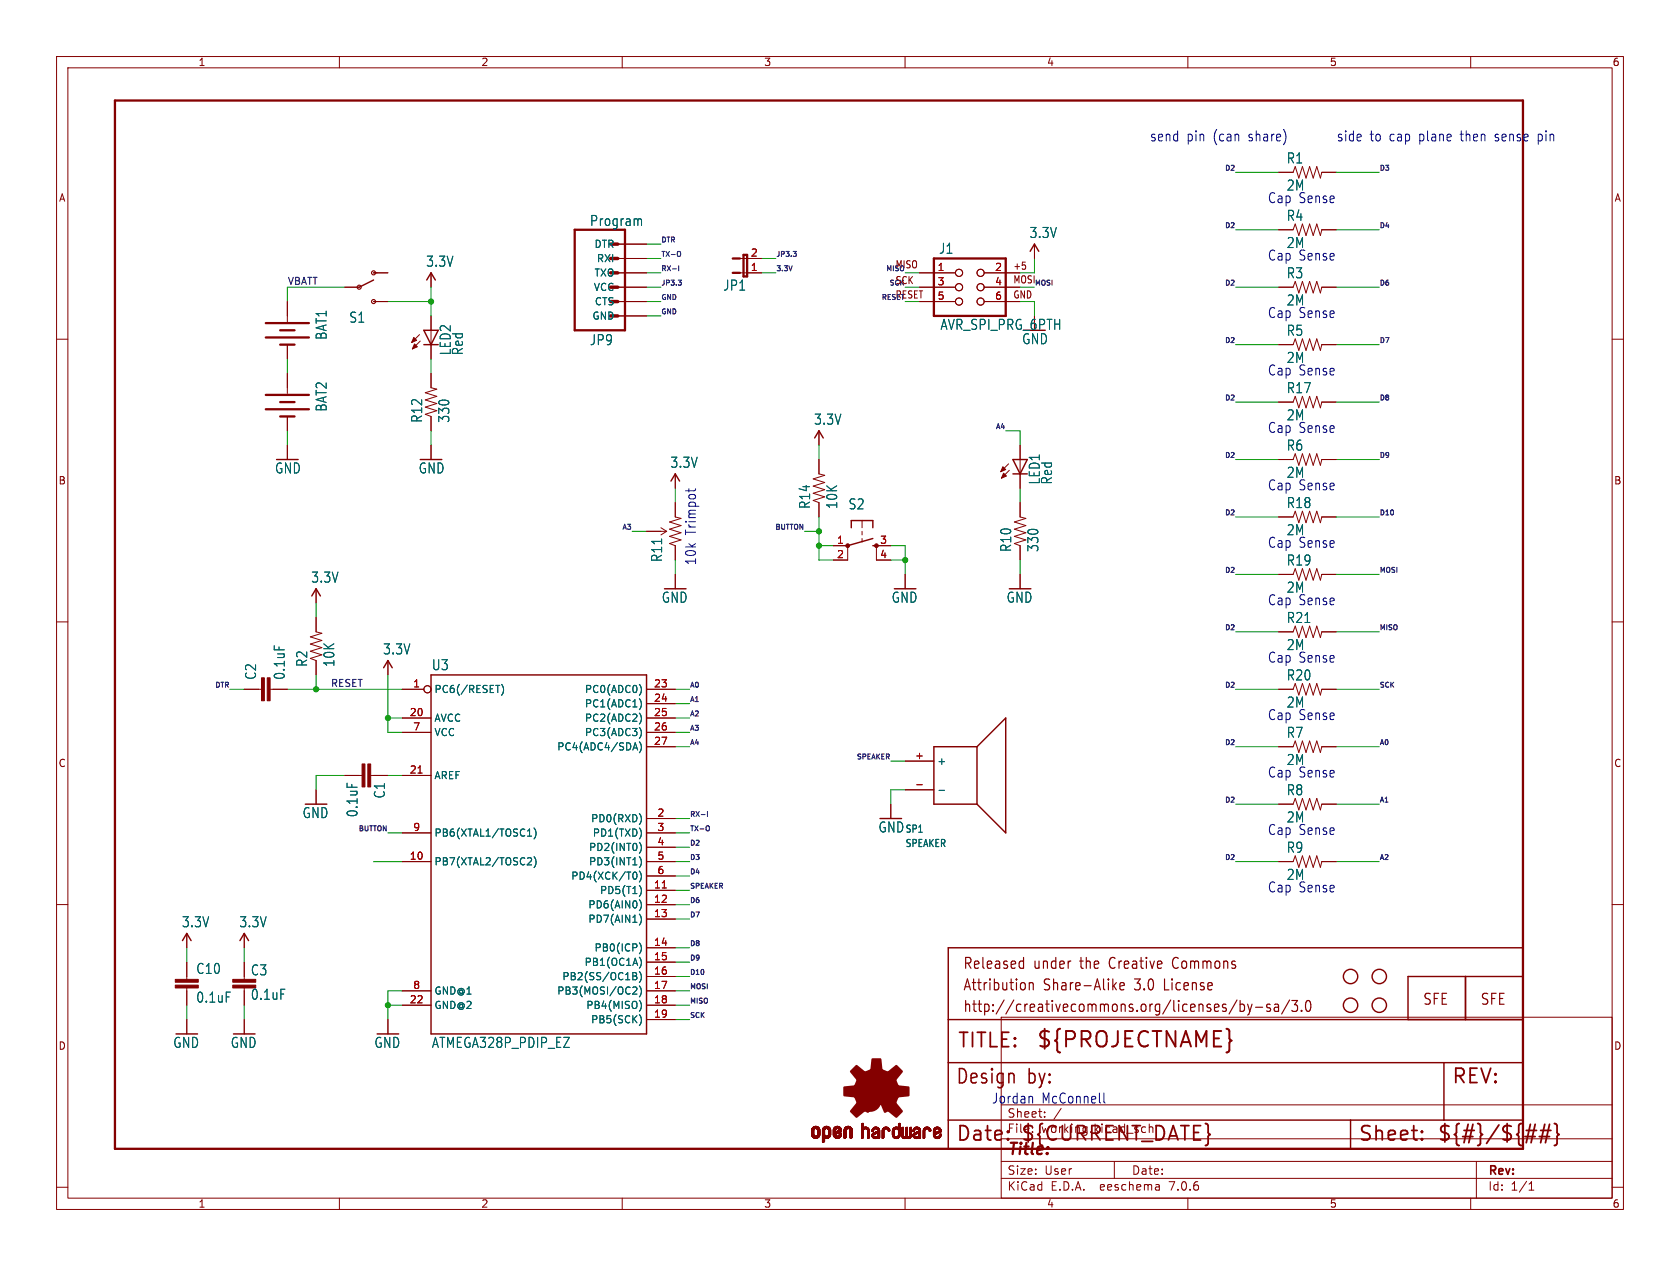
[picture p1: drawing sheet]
<svg xmlns="http://www.w3.org/2000/svg" width="297mm" height="224mm" viewBox="0 0 297 224" stroke-linecap="round" stroke-linejoin="round" font-family="sans-serif">
<defs><g id="words">
<text font-size="3.8" fill="#840000" x="183.1" y="185.7">${PROJECTNAME}</text>
<g font-size="3.5" fill="#840000">
<text x="169.2" y="185.7">TITLE:</text>
<text x="168.9" y="192.1">Design</text>
<text x="256.5" y="192.1">REV:</text>
<text x="168.9" y="202.2">Date:</text>
<text x="180.3" y="202.2">${CURRENT_DATE}</text>
<text x="240" y="202.2">Sheet:</text>
<text x="254" y="202.2">${#}/${##}</text>
</g>
<text font-size="3.5" fill="#0000c2" x="181.6" y="192.1">by:</text>
<text font-size="2.8" fill="#840000" x="178" y="204.8">Title:</text>
<g font-size="2.7" fill="#840000">
<text x="170.2" y="171.7">Released</text>
<text x="182.7" y="171.7">under</text>
<text x="191.1" y="171.7">the</text>
<text x="196.5" y="171.7">Creative</text>
<text x="208" y="171.7">Commons</text>
<text x="170.2" y="175.5">Attribution</text>
<text x="170.2" y="179.3">http://creativecommons.org/licenses/by-sa/3.0</text>
<text x="184.5" y="175.5">Share-Alike</text>
<text x="200.8" y="175.5">3.0</text>
<text x="206.2" y="175.5">License</text>
<text x="251.5" y="178">SFE</text>
<text x="261.6" y="178">SFE</text>
</g>
<g font-size="2.5" fill="#0000c2">
<text x="203.2" y="25.2">send</text>
<text x="209.8" y="25.2">pin</text>
<text x="214.5" y="25.2">(can</text>
<text x="220.9" y="25.2">share)</text>
<text x="236.2" y="25.2">side</text>
<text x="242.1" y="25.2">to</text>
<text x="245.7" y="25.2">cap</text>
<text x="251" y="25.2">plane</text>
<text x="258.5" y="25.2">then</text>
<text x="264.7" y="25.2">sense</text>
<text x="272.4" y="25.2">pin</text>
<text x="224" y="36.1">Cap Sense</text>
<text x="224" y="46.2">Cap Sense</text>
<text x="224" y="56.4">Cap Sense</text>
<text x="224" y="66.6">Cap Sense</text>
<text x="224" y="76.7">Cap Sense</text>
<text x="224" y="86.9">Cap Sense</text>
<text x="123.2" y="94.7" transform="rotate(-90 123.2 94.7)">Trimpot</text>
<text x="123.2" y="100.1" transform="rotate(-90 123.2 100.1)">10k</text>
<text x="224" y="97">Cap Sense</text>
<text x="224" y="107.2">Cap Sense</text>
<text x="224" y="117.4">Cap Sense</text>
<text x="224" y="127.5">Cap Sense</text>
<text x="224" y="137.7">Cap Sense</text>
<text x="224" y="147.8">Cap Sense</text>
<text x="224" y="158">Cap Sense</text>
<text x="175.3" y="195.3">Jordan</text>
<text x="184.1" y="195.3">McConnell</text>
</g>
<g font-size="2.5" fill="#006464">
<text x="227.4" y="29.1">R1</text>
<text x="227.4" y="33.9">2M</text>
<text x="104.2" y="40.2">Program</text>
<text x="227.4" y="39.3">R4</text>
<text x="75.2" y="47.4">3.3V</text>
<text x="165.9" y="45.1">J1</text>
<text x="181.9" y="42.3">3.3V</text>
<text x="227.4" y="44.1">2M</text>
<text x="127.8" y="51.6">JP1</text>
<text x="227.4" y="49.4">R3</text>
<text x="61.6" y="57.3">S1</text>
<text x="166.2" y="58.6">AVR_SPI_PRG_6PTH</text>
<text x="227.4" y="59.6">R5</text>
<text x="227.4" y="54.2">2M</text>
<text x="58" y="60.2" transform="rotate(-90 58 60.2)">BAT1</text>
<text x="79.9" y="62.9" transform="rotate(-90 79.9 62.9)">LED2</text>
<text x="82.1" y="62.9" transform="rotate(-90 82.1 62.9)">Red</text>
<text x="104.2" y="61.3">JP9</text>
<text x="180.6" y="61.1">GND</text>
<text x="227.4" y="64.4">2M</text>
<text x="227.4" y="69.8">R17</text>
<text x="58" y="72.9" transform="rotate(-90 58 72.9)">BAT2</text>
<text x="74.8" y="74.9" transform="rotate(-90 74.8 74.9)">R12</text>
<text x="79.6" y="74.9" transform="rotate(-90 79.6 74.9)">330</text>
<text x="143.8" y="75.3">3.3V</text>
<text x="227.4" y="74.6">2M</text>
<text x="48.5" y="84">GND</text>
<text x="73.9" y="84">GND</text>
<text x="118.4" y="82.9">3.3V</text>
<text x="227.4" y="79.9">R6</text>
<text x="184" y="85.8" transform="rotate(-90 184 85.8)">LED1</text>
<text x="186.2" y="85.8" transform="rotate(-90 186.2 85.8)">Red</text>
<text x="227.4" y="84.7">2M</text>
<text x="143.4" y="90.1" transform="rotate(-90 143.4 90.1)">R14</text>
<text x="148.2" y="90.1" transform="rotate(-90 148.2 90.1)">10K</text>
<text x="149.9" y="90.3">S2</text>
<text x="227.4" y="90.1">R18</text>
<text x="227.4" y="94.9">2M</text>
<text x="117.3" y="99.5" transform="rotate(-90 117.3 99.5)">R11</text>
<text x="179" y="97.7" transform="rotate(-90 179 97.7)">R10</text>
<text x="183.8" y="97.7" transform="rotate(-90 183.8 97.7)">330</text>
<text x="227.4" y="100.2">R19</text>
<text x="54.9" y="103.3">3.3V</text>
<text x="116.9" y="106.8">GND</text>
<text x="157.5" y="106.8">GND</text>
<text x="177.9" y="106.8">GND</text>
<text x="227.4" y="105">2M</text>
<text x="227.4" y="110.4">R21</text>
<text x="54.5" y="118.1" transform="rotate(-90 54.5 118.1)">R2</text>
<text x="59.3" y="118.1" transform="rotate(-90 59.3 118.1)">10K</text>
<text x="67.6" y="116">3.3V</text>
<text x="76.3" y="118.8">U3</text>
<text x="227.4" y="115.2">2M</text>
<text x="45.5" y="120.3" transform="rotate(-90 45.5 120.3)">C2</text>
<text x="50.6" y="120.3" transform="rotate(-90 50.6 120.3)">0.1uF</text>
<text x="227.4" y="120.6">R20</text>
<text x="227.4" y="125.4">2M</text>
<text x="227.4" y="130.7">R7</text>
<text x="227.4" y="135.5">2M</text>
<text x="68.3" y="141.3" transform="rotate(-90 68.3 141.3)">C1</text>
<text x="227.4" y="140.9">R8</text>
<text x="53.4" y="144.9">GND</text>
<text x="63.4" y="144.6" transform="rotate(-90 63.4 144.6)">0.1uF</text>
<text x="155.2" y="147.5">GND</text>
<text x="227.4" y="145.7">2M</text>
<text x="227.4" y="151">R9</text>
<text x="227.4" y="155.8">2M</text>
<text x="32.1" y="164.2">3.3V</text>
<text x="42.2" y="164.2">3.3V</text>
<text x="34.6" y="172.5">C10</text>
<text x="44.3" y="172.7">C3</text>
<text x="34.6" y="177.6">0.1uF</text>
<text x="44.3" y="177.1">0.1uF</text>
<text x="30.5" y="185.6">GND</text>
<text x="40.7" y="185.6">GND</text>
<text x="66.1" y="185.6">GND</text>
<text x="76.3" y="185.6">ATMEGA328P_PDIP_EZ</text>
</g>
<g font-size="2.1" fill="#840000">
<text x="178" y="197.9">Sheet:</text>
<text x="178" y="200.6">File:</text>
<text x="184.1" y="200.6">working.kicad_sch</text>
<text x="178" y="208">Size:</text>
<text x="184.7" y="208">User</text>
<text x="200" y="208">Date:</text>
<text x="263" y="208.2">Rev:</text>
<text x="178" y="210.8">KiCad</text>
<text x="185.7" y="210.8">E.D.A.</text>
<text x="194.6" y="210.8">eeschema</text>
<text x="207" y="210.8">7.0.6</text>
<text x="263" y="210.8">Id:</text>
<text x="267.1" y="210.8">1/1</text>
</g>
<g font-size="1.8" fill="#840000">
<text x="35" y="11.9">1</text>
<text x="85" y="11.9">2</text>
<text x="135" y="11.9">3</text>
<text x="185" y="11.9">4</text>
<text x="235" y="11.9">5</text>
<text x="285" y="11.9">6</text>
<text x="10.3" y="35.9">A</text>
<text x="285.3" y="35.9">A</text>
<text x="179" y="47.9">+5</text>
<text x="158.2" y="50.5">SCK</text>
<text x="10.3" y="85.9">B</text>
<text x="285.3" y="85.9">B</text>
<text x="10.3" y="135.9">C</text>
<text x="285.3" y="135.9">C</text>
<text x="10.3" y="185.9">D</text>
<text x="285.3" y="185.9">D</text>
<text x="35" y="213.8">1</text>
<text x="85" y="213.8">2</text>
<text x="135" y="213.8">3</text>
<text x="185" y="213.8">4</text>
<text x="235" y="213.8">5</text>
<text x="285" y="213.8">6</text>
</g>
<g font-size="1.8" fill="#006464">
<text x="105" y="44">DTR</text>
<text x="105.4" y="46.6">RXI</text>
<text x="104.9" y="51.7">VCC</text>
<text x="105" y="49.1">TXO</text>
<text x="104.6" y="56.7">GND</text>
<text x="105.1" y="54.2">CTS</text>
<text x="76.7" y="122.8">PC6(/RESET)</text>
<text x="103.3" y="122.8">PC0(ADC0)</text>
<text x="103.3" y="125.3">PC1(ADC1)</text>
<text x="76.7" y="127.9">AVCC</text>
<text x="76.7" y="130.4">VCC</text>
<text x="103.3" y="127.9">PC2(ADC2)</text>
<text x="103.3" y="130.4">PC3(ADC3)</text>
<text x="98.4" y="132.9">PC4(ADC4/SDA)</text>
<text x="165.6" y="135.5">+</text>
<text x="76.7" y="138">AREF</text>
<text x="76.7" y="148.2">PB6(XTAL1/TOSC1)</text>
<text x="104.4" y="145.6">PD0(RXD)</text>
<text x="104.7" y="148.2">PD1(TXD)</text>
<text x="160" y="147.5">SP1</text>
<text x="76.7" y="153.3">PB7(XTAL2/TOSC2)</text>
<text x="100.9" y="155.8">PD4(XCK/T0)</text>
<text x="104" y="150.7">PD2(INT0)</text>
<text x="104" y="153.3">PD3(INT1)</text>
<text x="160" y="150">SPEAKER</text>
<text x="103.9" y="160.9">PD6(AIN0)</text>
<text x="106" y="158.3">PD5(T1)</text>
<text x="103.9" y="163.4">PD7(AIN1)</text>
<text x="99.3" y="173.6">PB2(SS/OC1B)</text>
<text x="103.2" y="171">PB1(OC1A)</text>
<text x="105" y="168.5">PB0(ICP)</text>
<text x="76.7" y="178.7">GND@2</text>
<text x="76.7" y="176.1">GND@1</text>
<text x="98.4" y="176.1">PB3(MOSI/OC2)</text>
<text x="103.5" y="178.7">PB4(MISO)</text>
<text x="104.4" y="181.2">PB5(SCK)</text>
</g>
<g font-size="1.8" fill="#a90000">
<text x="132.6" y="45.5">2</text>
<text x="132.6" y="48">1</text>
<text x="165.7" y="48">1</text>
<text x="165.7" y="50.5">3</text>
<text x="165.7" y="53.1">5</text>
<text x="175.8" y="48">2</text>
<text x="175.8" y="50.5">4</text>
<text x="175.8" y="53.1">6</text>
<text x="147.9" y="96.3">1</text>
<text x="147.9" y="98.8">2</text>
<text x="155.5" y="96.3">3</text>
<text x="155.5" y="98.8">4</text>
<text x="73" y="121.7">1</text>
<text x="115.5" y="121.7">23</text>
<text x="115.5" y="124.2">24</text>
<text x="72.3" y="126.7">20</text>
<text x="73" y="129.3">7</text>
<text x="115.5" y="126.7">25</text>
<text x="115.5" y="129.3">26</text>
<text x="115.5" y="131.8">27</text>
<text x="72.3" y="136.9">21</text>
<text x="161.7" y="134.4">+</text>
<text x="73" y="147.1">9</text>
<text x="116.1" y="144.5">2</text>
<text x="116.1" y="147.1">3</text>
<text x="116.1" y="149.6">4</text>
<text x="72.3" y="152.1">10</text>
<text x="116.1" y="152.1">5</text>
<text x="116.1" y="154.7">6</text>
<text x="115.5" y="157.2">11</text>
<text x="115.5" y="159.8">12</text>
<text x="115.5" y="162.3">13</text>
<text x="115.5" y="167.4">14</text>
<text x="115.5" y="169.9">15</text>
<text x="115.5" y="172.5">16</text>
<text x="72.3" y="177.5">22</text>
<text x="73" y="175">8</text>
<text x="115.5" y="175">17</text>
<text x="115.5" y="177.5">18</text>
<text x="115.5" y="180.1">19</text>
</g>
<g font-size="1.8" fill="#009600">
<text x="158.2" y="47.7">MISO</text>
<text x="158.2" y="53">RESET</text>
<text x="179" y="53">GND</text>
<text x="179" y="50.3">MOSI</text>
</g>
<g font-size="1.7" fill="#0f0f0f">
<text x="50.8" y="50.5">VBATT</text>
<text x="58.4" y="121.6">RESET</text>
</g>
<g font-size="1.2" fill="#0f0f0f">
<text x="216.4" y="30.2">D2</text>
<text x="243.8" y="30.2">D3</text>
<text x="216.4" y="40.4">D2</text>
<text x="243.8" y="40.4">D4</text>
<text x="116.8" y="42.9">DTR</text>
<text x="116.8" y="45.5">TX-O</text>
<text x="137.2" y="45.5">JP3.3</text>
<text x="116.8" y="53.1">GND</text>
<text x="116.8" y="50.6">JP3.3</text>
<text x="116.8" y="48">RX-I</text>
<text x="137.2" y="48">3.3V</text>
<text x="155.7" y="53.1">RESET</text>
<text x="156.5" y="48">MISO</text>
<text x="157.1" y="50.6">SCK</text>
<text x="182.9" y="50.6">MOSI</text>
<text x="216.4" y="50.6">D2</text>
<text x="243.8" y="50.6">D6</text>
<text x="116.8" y="55.6">GND</text>
<text x="216.4" y="60.7">D2</text>
<text x="243.8" y="60.7">D7</text>
<text x="216.4" y="70.9">D2</text>
<text x="243.8" y="70.9">D8</text>
<text x="175.9" y="76">A4</text>
<text x="216.4" y="81">D2</text>
<text x="243.8" y="81">D9</text>
<text x="109.9" y="93.7">A3</text>
<text x="136.9" y="93.7">BUTTON</text>
<text x="216.4" y="91.2">D2</text>
<text x="243.8" y="91.2">D10</text>
<text x="216.4" y="101.4">D2</text>
<text x="243.8" y="101.4">MOSI</text>
<text x="216.4" y="111.5">D2</text>
<text x="243.8" y="111.5">MISO</text>
<text x="37.9" y="121.7">DTR</text>
<text x="121.9" y="124.2">A1</text>
<text x="121.9" y="121.7">A0</text>
<text x="216.4" y="121.7">D2</text>
<text x="243.8" y="121.7">SCK</text>
<text x="121.9" y="126.8">A2</text>
<text x="121.9" y="129.3">A3</text>
<text x="121.9" y="131.8">A4</text>
<text x="216.4" y="131.8">D2</text>
<text x="243.8" y="131.8">A0</text>
<text x="151.3" y="134.4">SPEAKER</text>
<text x="216.4" y="142">D2</text>
<text x="243.8" y="142">A1</text>
<text x="63.3" y="147.1">BUTTON</text>
<text x="121.9" y="144.5">RX-I</text>
<text x="121.9" y="147.1">TX-O</text>
<text x="121.9" y="149.6">D2</text>
<text x="121.9" y="154.7">D4</text>
<text x="121.9" y="152.2">D3</text>
<text x="216.4" y="152.2">D2</text>
<text x="243.8" y="152.2">A2</text>
<text x="121.9" y="159.8">D6</text>
<text x="121.9" y="157.2">SPEAKER</text>
<text x="121.9" y="167.4">D8</text>
<text x="121.9" y="162.3">D7</text>
<text x="121.9" y="172.5">D10</text>
<text x="121.9" y="169.9">D9</text>
<text x="121.9" y="177.6">MISO</text>
<text x="121.9" y="175">MOSI</text>
<text x="121.9" y="180.1">SCK</text>
</g>
</g></defs>
<g fill="none" stroke="#840000" stroke-width=".18">
<path d="M10 10h277v203.9h-277zM12 12h273v199.9h-273zM60 10v2M110 10v2M160 10v2M210 10v2M260 10v2M226.1 30.5h2.5l.4-1 .6 2 .7-2 .6 2 .6-2 .7 2 .6-2 .6 2 .3-1h2.5M10 60h2M50.8 53.3v3.6M61 50.8h2.5M66 48.3h2.6"/>
<path d="M66 53.3h2.6M74.2 59.2l-1.4 1.4M76.2 48.3v2.5M76.2 55.9v7.6M109.2 50.8h5.1M109.2 43.2h5.1M109.2 45.7h5.1M109.2 48.3h5.1M109.2 53.3h5.1M109.2 55.9h5.1M130.8 45.7h3.8M130.8 48.3h3.8"/>
<path d="M162.6 50.8h6.3M162.6 48.3h6.3M162.6 53.3h6.3M174 50.8h6.3M174 48.3h6.3M174 53.3h6.3M181.3 47v.5M182.9 43.2v2.5M226.1 40.6h2.5l.4-1 .6 2.1 .7-2.1 .6 2.1 .6-2.1 .7 2.1 .6-2.1 .6 2.1 .3-1.1h2.5M226.1 50.8h2.5l.4-1 .6 2 .7-2 .6 2 .6-2 .7 2 .6-2 .6 2 .3-1h2.5M285 60h2M50.8 61v2.5"/>
<path d="M50.8 66v3.6M50.8 73.7v2.5M50.8 78.7v2.6M74.3 60.3l-1.4 1.4M76.2 66v2.6l1 .2-2 .7 2 .6-2 .6 2 .7-2 .6 2 .6-2 .7 1 .4v2.5M76.2 78.7v2.6M144.8 76.2v2.5M180.3 78.7v7.7M226.1 61h2.5l.4-1.1 .6 2.1 .7-2.1 .6 2.1 .6-2.1 .7 2.1 .6-2.1 .6 2.1 .3-1h2.5M226.1 71.1h2.5l.4-1 .6 2 .7-2 .6 2 .6-2 .7 2 .6-2 .6 2 .3-1h2.5M114.3 94h3.6M116.8 93.3l1.1 .7"/>
<path d="M117.9 94l-1.1 .6M119.4 83.8v2.6M119.4 88.9v2.5l1 .3-2 .6 2 .7-2 .6 2 .6-2 .7 2 .6-2 .6 1 .4v2.6M144.8 81.3v2.5l1 .3-2 .6 2 .6-2 .7 2 .6-2 .6 2 .7-2 .6 1 .4v2.5M147.3 96.5h2.6v2.6h-2.6M152.4 92.1v1.2M152.4 94v.6M152.4 95.3v.6M157.5 96.5h-2.6v2.6h2.6M178.3 82l-1.4 1.4M178.4 83.2l-1.4 1.4M180.3 88.9v2.5l1.1 .3-2.1 .6 2.1 .7-2.1 .6 2.1 .6-2.1 .7 2.1 .6-2.1 .6 1 .4v2.6"/>
<path d="M226.1 81.3h2.5l.4-1 .6 2 .7-2 .6 2 .6-2 .7 2 .6-2 .6 2 .3-1h2.5M226.1 91.4h2.5l.4-1 .6 2.1 .7-2.1 .6 2.1 .6-2.1 .7 2.1 .6-2.1 .6 2.1 .3-1.1h2.5M10 110h2M55.9 104.1v2.6M55.9 109.2v2.6l1 .2-2 .6 2 .7-2 .6 2 .7-2 .6 2 .6-2 .7 1 .3v2.6M68.6 116.8v2.6M119.4 101.6v2.5M160 101.6v2.5M180.3 101.6v2.5M226.1 101.6h2.5l.4-1 .6 2 .7-2 .6 2 .6-2 .7 2 .6-2 .6 2 .3-1h2.5M226.1 111.8h2.5l.4-1.1 .6 2.1 .7-2.1 .6 2.1 .6-2.1 .7 2.1 .6-2.1 .6 2.1 .3-1h2.5M285 110h2"/>
<path d="M43.2 121.9h3M47.8 121.9h3M55.9 139.7v2.5M61 137.2h3M65.5 137.2h3.1M71.1 121.9h3.8M71.1 137.2h5.1M71.1 127h5.1M71.1 129.5h5.1M114.3 121.9h5.1M114.3 132.1h5.1M114.3 127h5.1"/>
<path d="M114.3 124.5h5.1M114.3 129.5h5.1M160 134.6h5.1M160 139.7h5.1M226.1 121.9h2.5l.4-1 .6 2 .7-2 .6 2 .6-2 .7 2 .6-2 .6 2 .3-1h2.5M226.1 132.1h2.5l.4-1 .6 2 .7-2 .6 2 .6-2 .7 2 .6-2 .6 2 .3-1h2.5M10 160h2M71.1 152.4h5.1M71.1 147.3h5.1M114.3 152.4h5.1M114.3 157.5h5.1M114.3 144.8h5.1"/>
<path d="M114.3 147.3h5.1M114.3 149.9h5.1M114.3 154.9h5.1M157.5 142.2v2.6M226.1 152.4h2.5l.4-1 .6 2 .7-2 .6 2 .6-2 .7 2 .6-2 .6 2 .3-1h2.5M226.1 142.2h2.5l.4-1 .6 2.1 .7-2.1 .6 2.1 .6-2.1 .7 2.1 .6-2.1 .6 2.1 .3-1.1h2.5M285 160h2M33 165.1v2.5M33 170.2v3M33 174.8v3M43.2 165.1v2.5M43.2 170.2v3"/>
<path d="M43.2 174.8v3M71.1 175.3h5.1M71.1 177.8h5.1M114.3 160h5.1M114.3 162.6h5.1M114.3 167.6h5.1M114.3 170.2h5.1M114.3 172.7h5.1M114.3 175.3h5.1M114.3 177.8h5.1M177 179.9h108v32h-108zM33 180.3v2.6"/>
<path d="M43.2 180.3v2.6M68.6 180.3v2.6M114.3 180.3h5.1M177 195.4h108M184.7 197.5v.1M184.7 196.7v.1M187.6 196l-1.3 2M10 210h2M60 211.9v2M110 211.9v2M160 211.9v2M177 208.4h108"/>
<path d="M177 205.4h108M177 201.4h108M197 205.4v3M204.9 209.6l.1 .9M205 210.4l-.2 .1M205 209.9h-.2M210 211.9v2M260 211.9v2M261 205.4v6.5M270.3 210.5h.9M270.3 209.4l.4-.4v1.5M285 210h2"/>
<circle cx="169.5" cy="50.8" r=".63"/>
<circle cx="169.5" cy="53.3" r=".63"/>
<circle cx="169.5" cy="48.3" r=".63"/>
<circle cx="173.4" cy="48.3" r=".63"/>
<circle cx="173.4" cy="50.8" r=".63"/>
<circle cx="173.4" cy="53.3" r=".63"/>
<circle cx="75.6" cy="121.9" r=".63"/>
</g>
<g fill="none" stroke="#840000" stroke-width=".41">
<path d="M20.3 17.8h248.9v185.4h-248.9zM47 57.2h7.6M47 59.7h7.6M49.5 58.4h2.6M101.6 40.6h8.9v17.8h-8.9zM129.5 45.7h1.3M129.5 48.3h1.3M131.4 45.1h.7v3.8h-.7zM165.1 45.7h12.7v10.2h-12.7zM47 69.9h7.6M47 72.4h7.6M49.5 61h2.6"/>
<path d="M49.5 71.1h2.6M49.5 73.7h2.6"/>
</g>
<path d="M107.9 43.2h1.3M107.9 45.7h1.3M107.9 48.3h1.3M107.9 50.8h1.3M107.9 53.3h1.3M107.9 55.9h1.3" fill="none" stroke="#840000" stroke-width=".61"/>
<g fill="none" stroke="#006464" stroke-width=".18">
<path d="M113 38.7h.2l.2 .3v.9M87.6 121.2h.8M88.7 121a1.46 1.46 0 0 1 0 2M112 132.3h.6M112.3 131.4l.4 1.3M113.1 121.1a1.49 1.49 0 0 1 0 1.8M113.1 123.6a1.49 1.49 0 0 1 0 1.9M113.1 126.2a1.49 1.49 0 0 1 0 1.8M113.1 128.7a1.49 1.49 0 0 1 0 1.8M113.1 131.3a1.47 1.47 0 0 1-.1 1.8M166 139.8h1M93.3 147.9h.7"/>
<path d="M93.4 151.7l.5 .1 .1 .3-.8 .9h.8M93.5 146.8l.1-.2v1.3M94.4 151.5a1.46 1.46 0 0 1 0 2M94.4 146.4a1.46 1.46 0 0 1 0 2M112.2 154.2a.68 .68 0 0 1 .4 .7 .68 .68 0 0 1-.4 .6M113 151.5a1.46 1.46 0 0 1 0 2M113 154.1a1.46 1.46 0 0 1 0 1.9M113.1 149a1.47 1.47 0 0 1-.1 1.9M113.1 156.7a1.49 1.49 0 0 1 0 1.8M113.1 159.2a1.47 1.47 0 0 1-.1 1.9M113.2 144.2l.2 .6-.2 .8M113.3 147v.8"/>
<path d="M111.9 172l.6 .2v.2l-.2 .2M111.9 172.6h.4M112.1 174.6h.4l.1 .3-.8 .9h.8M112.3 172.6l.3 .3-.1 .3-.6 .1M113 161.7a1.46 1.46 0 0 1 0 1.9M113 166.8a1.46 1.46 0 0 1 0 1.9M113 169.3a1.46 1.46 0 0 1 0 1.9M113 171.8a1.46 1.46 0 0 1 0 2M113 174.4a1.46 1.46 0 0 1 0 1.9M113.1 177a1.49 1.49 0 0 1 0 1.8M113.1 179.5a1.47 1.47 0 0 1-.1 1.9"/>
</g>
<g fill="#840000" stroke="#840000" stroke-width=".18">
<path d="M41.1 173.2h4.1v.5h-4.1z"/>
<path d="M41.1 174.2h4.1v.6h-4.1z"/>
<path d="M31 174.2h4.1v.6h-4.1z"/>
<path d="M31 173.2h4.1v.5h-4.1z"/>
<path d="M65 135.1h.5v4.1h-.5z"/>
<path d="M64 135.1h.5v4.1h-.5z"/>
<path d="M143.5 200.7h.4z"/>
<path d="M143.5 200.6l.4 .1z"/>
<path d="M143.5 200.6h.4z"/>
<path d="M143.5 200.5l.4 .1z"/>
<path d="M143.5 200.5h.4z"/>
<path d="M143.5 200.4l.4 .1z"/>
<path d="M143.5 200.4h.4z"/>
<path d="M143.5 200.3l.4 .1z"/>
<path d="M143.5 200.3h.4z"/>
<path d="M143.5 200.2l.4 .1z"/>
<path d="M143.5 200.2h.4z"/>
<path d="M143.5 200.1l.4 .1z"/>
<path d="M143.5 200.1h.4z"/>
<path d="M143.5 200l.4 .1z"/>
<path d="M143.5 200h.4z"/>
<path d="M143.5 199.9l.4 .1z"/>
<path d="M143.5 199.9h.4z"/>
<path d="M143.5 199.8l.4 .1z"/>
<path d="M143.5 199.8h.4z"/>
<path d="M143.5 200.8h.5z"/>
<path d="M143.5 200.8h.4z"/>
<path d="M143.5 200.7l.4 .1z"/>
<path d="M143.5 199.7l.4 .1z"/>
<path d="M143.5 200.9h.5z"/>
<path d="M143.5 200.8l.5 .1z"/>
<path d="M143.5 199.7h.4z"/>
<path d="M143.5 199.7h.5z"/>
<path d="M143.5 200.9h.6z"/>
<path d="M143.5 199.6l.6 .1z"/>
<path d="M143.6 200.9l.5 .1z"/>
<path d="M143.6 199.6h.5z"/>
<path d="M143.6 201h1.3z"/>
<path d="M143.6 201h.6z"/>
<path d="M143.6 199.6h1.2z"/>
<path d="M143.6 201h1.2z"/>
<path d="M143.6 199.5l1.2 .1z"/>
<path d="M143.6 201l1.2 .1z"/>
<path d="M143.6 199.5h1.2z"/>
<path d="M143.6 201.1h1.2z"/>
<path d="M143.7 201.1h1.1z"/>
<path d="M143.7 199.5h1.1z"/>
<path d="M143.7 201.1h1z"/>
<path d="M143.7 199.4l1 .1z"/>
<path d="M143.7 201.1l1 .1z"/>
<path d="M143.7 199.4h1z"/>
<path d="M143.7 201.2h1z"/>
<path d="M143.8 201.2h.9z"/>
<path d="M143.8 199.4h.9z"/>
<path d="M143.8 201.2h.8z"/>
<path d="M143.8 199.4h.8z"/>
<path d="M143.8 199.3l.8 .1z"/>
<path d="M143.8 199.3h.8z"/>
<path d="M143.8 201.2l.8 .1z"/>
<path d="M143.8 201.3h.8z"/>
<path d="M143.9 199.3h.7z"/>
<path d="M143.9 201.3h.7z"/>
<path d="M143.9 201.3h.6z"/>
<path d="M143.9 199.3h.6z"/>
<path d="M144 199.3h.4z"/>
<path d="M144 201.3h.4z"/>
<path d="M144 199.2l.4 .1z"/>
<path d="M144.1 199.2h.3z"/>
<path d="M144.1 201.3l.2 .1z"/>
<path d="M144.1 201.4h.2z"/>
<path d="M144.1 199.2h.2z"/>
<path d="M144.3 199.6h.6z"/>
<path d="M144.3 201h.6z"/>
<path d="M144.3 200.9l.6 .1z"/>
<path d="M144.3 200.9h.6z"/>
<path d="M144.3 199.6l.6 .1z"/>
<path d="M144.4 200.9h.5z"/>
<path d="M144.4 199.7h.5z"/>
<path d="M144.5 200.8l.4 .1z"/>
<path d="M144.5 199.7h.4z"/>
<path d="M144.5 200.8h.4z"/>
<path d="M144.5 199.7l.4 .1z"/>
<path d="M144.5 199.8h.4z"/>
<path d="M144.5 200.7l.4 .1z"/>
<path d="M144.5 200.7h.4z"/>
<path d="M144.5 199.9h.4z"/>
<path d="M144.5 199.8l.4 .1z"/>
<path d="M144.5 200.6l.4 .1z"/>
<path d="M144.5 200.6h.4z"/>
<path d="M144.5 200.5l.4 .1z"/>
<path d="M144.5 200.5h.4z"/>
<path d="M144.5 200.4l.4 .1z"/>
<path d="M144.5 200.4h.4z"/>
<path d="M144.5 200.3l.4 .1z"/>
<path d="M144.5 200.3h.4z"/>
<path d="M144.5 200.2l.4 .1z"/>
<path d="M144.5 200.2h.4z"/>
<path d="M144.5 200.1l.4 .1z"/>
<path d="M144.5 200.1h.4z"/>
<path d="M144.5 200l.4 .1z"/>
<path d="M144.5 200h.4z"/>
<path d="M144.5 199.9l.4 .1z"/>
<path d="M145.4 202h.2z"/>
<path d="M145.4 202h.3z"/>
<path d="M145.4 201.9l.3 .1z"/>
<path d="M145.4 201.9h.3z"/>
<path d="M145.4 201.9h.4z"/>
<path d="M145.4 201.8l.4 .1z"/>
<path d="M145.4 201.8h.4z"/>
<path d="M145.4 201.7l.4 .1z"/>
<path d="M145.4 201.7h.4z"/>
<path d="M145.4 201.6l.4 .1z"/>
<path d="M145.4 201.6h.4z"/>
<path d="M145.4 201.5l.4 .1z"/>
<path d="M145.4 201.5h.4z"/>
<path d="M145.4 201.4l.4 .1z"/>
<path d="M145.4 201.4h.4z"/>
<path d="M145.4 201.3l.4 .1z"/>
<path d="M145.4 201.3h.4z"/>
<path d="M145.4 201.3h1z"/>
<path d="M145.4 201.3h1.1z"/>
<path d="M145.4 201.2l1.1 .1z"/>
<path d="M145.4 201.2h1.1z"/>
<path d="M145.4 201.2h1.2z"/>
<path d="M145.4 201.1l1.2 .1z"/>
<path d="M145.4 201.1h1.2z"/>
<path d="M145.4 201.1h1.3z"/>
<path d="M145.4 201l1.3 .1z"/>
<path d="M145.4 201h1.3z"/>
<path d="M145.4 201h1.4z"/>
<path d="M145.4 201h.7z"/>
<path d="M145.4 200.9l.6 .1z"/>
<path d="M145.4 200.9h.6z"/>
<path d="M145.4 200.9h.5z"/>
<path d="M145.4 200.8l.5 .1z"/>
<path d="M145.4 200.8h.5z"/>
<path d="M145.4 200.8h.4z"/>
<path d="M145.4 200.7l.4 .1z"/>
<path d="M145.4 200.7h.4z"/>
<path d="M145.4 200.6l.4 .1z"/>
<path d="M145.4 200.6h.4z"/>
<path d="M145.4 200.5l.4 .1z"/>
<path d="M145.4 200.5h.4z"/>
<path d="M145.4 200.4l.4 .1z"/>
<path d="M145.4 200.4h.4z"/>
<path d="M145.4 200.3l.4 .1z"/>
<path d="M145.4 200.3h.4z"/>
<path d="M145.4 200.2l.4 .1z"/>
<path d="M145.4 200.2h.4z"/>
<path d="M145.4 200.1l.4 .1z"/>
<path d="M145.4 200.1h.4z"/>
<path d="M145.4 200l.4 .1z"/>
<path d="M145.4 200h.4z"/>
<path d="M145.4 199.9l.4 .1z"/>
<path d="M145.4 199.9h.4z"/>
<path d="M145.4 199.8l.4 .1z"/>
<path d="M145.4 199.8h.4z"/>
<path d="M145.4 199.8h.5z"/>
<path d="M145.4 202h.1z"/>
<path d="M145.4 199.7l.5 .1z"/>
<path d="M145.4 202l.1 .1z"/>
<path d="M145.4 199.7h.5z"/>
<path d="M145.4 199.7h.6z"/>
<path d="M145.5 199.7h.5z"/>
<path d="M145.5 199.6l.5 .1z"/>
<path d="M145.5 199.6h.5z"/>
<path d="M145.5 199.6h1.3z"/>
<path d="M145.5 199.6h1.2z"/>
<path d="M145.5 199.5l1.2 .1z"/>
<path d="M145.5 199.5h1.2z"/>
<path d="M145.6 199.5h1.1z"/>
<path d="M145.6 199.4l1.1 .1z"/>
<path d="M145.6 199.4h1z"/>
<path d="M145.7 199.4h.9z"/>
<path d="M145.7 199.3l.8 .1z"/>
<path d="M145.7 199.3h.8z"/>
<path d="M145.8 199.3h.7z"/>
<path d="M145.8 199.3h.6z"/>
<path d="M145.9 201.3h.5z"/>
<path d="M145.9 199.3h.5z"/>
<path d="M145.9 201.3h.4z"/>
<path d="M145.9 199.3h.4z"/>
<path d="M145.9 199.2l.4 .1z"/>
<path d="M146 201.3h.3z"/>
<path d="M146 199.2h.3z"/>
<path d="M146 201.3l.3 .1z"/>
<path d="M146 199.2h.2z"/>
<path d="M146 201.4h.2z"/>
<path d="M146.2 199.6h.6z"/>
<path d="M146.2 201h.6z"/>
<path d="M146.2 200.9l.6 .1z"/>
<path d="M146.3 200.9h.5z"/>
<path d="M146.3 199.6l.5 .1z"/>
<path d="M146.3 199.7h.5z"/>
<path d="M146.4 200.9h.4z"/>
<path d="M146.4 199.7h.4z"/>
<path d="M146.4 200.8l.4 .1z"/>
<path d="M146.4 200.8h.4z"/>
<path d="M146.4 199.7l.4 .1z"/>
<path d="M146.4 199.8h.4z"/>
<path d="M146.4 200.8h.5z"/>
<path d="M146.4 199.8h.5z"/>
<path d="M146.5 200.7l.4 .1z"/>
<path d="M146.5 200.7h.4z"/>
<path d="M146.5 199.8l.4 .1z"/>
<path d="M146.5 199.8h.4z"/>
<path d="M146.5 199.9h.4z"/>
<path d="M146.5 200.6l.4 .1z"/>
<path d="M146.5 200.6h.4z"/>
<path d="M146.5 200.5l.4 .1z"/>
<path d="M146.5 200.5h.4z"/>
<path d="M146.5 200.4l.4 .1z"/>
<path d="M146.5 200.4h.4z"/>
<path d="M146.5 200.3l.4 .1z"/>
<path d="M146.5 200.3h.4z"/>
<path d="M146.5 200.2l.4 .1z"/>
<path d="M146.5 200.2h.4z"/>
<path d="M146.5 200.1l.4 .1z"/>
<path d="M146.5 200.1h.4z"/>
<path d="M146.5 200l.4 .1z"/>
<path d="M146.5 200h.4z"/>
<path d="M146.5 199.9l.4 .1z"/>
<path d="M147.3 200.8h.4z"/>
<path d="M147.3 200.7l.4 .1z"/>
<path d="M147.3 200.7h.4z"/>
<path d="M147.3 200.6l.4 .1z"/>
<path d="M147.3 200.6h.4z"/>
<path d="M147.3 200.6h.5z"/>
<path d="M147.3 200.6h.6z"/>
<path d="M147.3 200.5l.6 .1z"/>
<path d="M147.3 200.5h.6z"/>
<path d="M147.3 200.5h.7z"/>
<path d="M147.3 200.5h.8z"/>
<path d="M147.3 200.4l.8 .1z"/>
<path d="M147.3 200.4h.9z"/>
<path d="M147.3 200.4h1z"/>
<path d="M147.3 200.3l1 .1z"/>
<path d="M147.3 200.3h1.1z"/>
<path d="M147.3 200.3h1.2z"/>
<path d="M147.3 200.2l1.3 .1z"/>
<path d="M147.3 200.2h1.3z"/>
<path d="M147.3 200.2h1.4z"/>
<path d="M147.3 200.2h.4z"/>
<path d="M147.3 200.1l.4 .1z"/>
<path d="M147.3 200.1h.4z"/>
<path d="M147.3 200l.4 .1z"/>
<path d="M147.3 200h.4z"/>
<path d="M147.3 199.9l.4 .1z"/>
<path d="M147.3 199.9h.4z"/>
<path d="M147.3 199.8l.4 .1z"/>
<path d="M147.3 199.8h.4z"/>
<path d="M147.3 200.9h.5z"/>
<path d="M147.3 200.8l.5 .1z"/>
<path d="M147.3 200.8h.5z"/>
<path d="M147.3 199.8h.5z"/>
<path d="M147.3 199.7l.5 .1z"/>
<path d="M147.3 199.7h.5z"/>
<path d="M147.4 200.9h.5z"/>
<path d="M147.4 199.7h.4z"/>
<path d="M147.4 199.7h.5z"/>
<path d="M147.4 200.9l.5 .1z"/>
<path d="M147.4 199.6l.5 .1z"/>
<path d="M147.4 199.6h.5z"/>
<path d="M147.4 201h1.3z"/>
<path d="M147.4 201h.6z"/>
<path d="M147.4 199.6h.6z"/>
<path d="M147.4 199.6h1.3z"/>
<path d="M147.4 201h1.2z"/>
<path d="M147.4 199.5l1.3 .1z"/>
<path d="M147.4 199.5h1.2z"/>
<path d="M147.4 201l1.2 .1z"/>
<path d="M147.5 201.1h1.1z"/>
<path d="M147.5 199.5h1.1z"/>
<path d="M147.5 199.4l1.1 .1z"/>
<path d="M147.5 201.1h1z"/>
<path d="M147.5 201.1l1 .1z"/>
<path d="M147.5 199.4h1.1z"/>
<path d="M147.5 201.2h1z"/>
<path d="M147.5 199.4h1z"/>
<path d="M147.6 201.2h.9z"/>
<path d="M147.6 199.4h.9z"/>
<path d="M147.6 201.2h.8z"/>
<path d="M147.6 199.3l.8 .1z"/>
<path d="M147.6 201.2l.8 .1z"/>
<path d="M147.6 199.3h.8z"/>
<path d="M147.7 201.3h.7z"/>
<path d="M147.7 199.3h.7z"/>
<path d="M147.7 199.3h.6z"/>
<path d="M147.7 201.3h.6z"/>
<path d="M147.8 199.3h.5z"/>
<path d="M147.8 201.3h.5z"/>
<path d="M147.8 200.2h.9z"/>
<path d="M147.8 200.1l.9 .1z"/>
<path d="M147.8 199.3h.4z"/>
<path d="M147.8 201.3h.4z"/>
<path d="M147.8 200.1h.9z"/>
<path d="M147.9 199.2l.3 .1z"/>
<path d="M147.9 201.3h.3z"/>
<path d="M147.9 201.3l.3 .1z"/>
<path d="M147.9 200.1h.8z"/>
<path d="M147.9 199.2h.3z"/>
<path d="M147.9 201.4h.2z"/>
<path d="M147.9 199.2h.2z"/>
<path d="M148 200.1h.7z"/>
<path d="M148.1 200l.6 .1z"/>
<path d="M148.1 200h.6z"/>
<path d="M148.1 199.6h.6z"/>
<path d="M148.1 201h.6z"/>
<path d="M148.2 200.9l.5 .1z"/>
<path d="M148.2 200h.5z"/>
<path d="M148.2 200.9h.5z"/>
<path d="M148.2 199.6l.5 .1z"/>
<path d="M148.2 199.7h.5z"/>
<path d="M148.3 200.9h.4z"/>
<path d="M148.3 199.7h.4z"/>
<path d="M148.3 200h.4z"/>
<path d="M148.3 199.7l.4 .1z"/>
<path d="M148.3 200.8l.4 .1z"/>
<path d="M148.3 199.8h.4z"/>
<path d="M148.3 200.8h.4z"/>
<path d="M148.3 199.9l.4 .1z"/>
<path d="M148.3 199.9h.4z"/>
<path d="M148.3 199.8l.4 .1z"/>
<path d="M148.4 200.7l.3 .1z"/>
<path d="M148.4 200.7h.3z"/>
<path d="M148.4 200.6l.3 .1z"/>
<path d="M148.4 200.6h.3z"/>
<path d="M148.4 200.5l.3 .1z"/>
<path d="M148.5 200.5h.2z"/>
<path d="M148.6 200.5h.1z"/>
<path d="M149.2 201.3h.3z"/>
<path d="M149.2 201.2l.3 .1z"/>
<path d="M149.2 201.2h.3z"/>
<path d="M149.2 201.2h.4z"/>
<path d="M149.2 201.1l.4 .1z"/>
<path d="M149.2 201.1h.4z"/>
<path d="M149.2 201l.4 .1z"/>
<path d="M149.2 201h.4z"/>
<path d="M149.2 200.9l.4 .1z"/>
<path d="M149.2 200.9h.4z"/>
<path d="M149.2 200.8l.4 .1z"/>
<path d="M149.2 200.8h.4z"/>
<path d="M149.2 200.7l.4 .1z"/>
<path d="M149.2 200.7h.4z"/>
<path d="M149.2 200.6l.4 .1z"/>
<path d="M149.2 200.6h.4z"/>
<path d="M149.2 200.5l.4 .1z"/>
<path d="M149.2 200.5h.4z"/>
<path d="M149.2 200.4l.4 .1z"/>
<path d="M149.2 200.4h.4z"/>
<path d="M149.2 200.3l.4 .1z"/>
<path d="M149.2 200.3h.4z"/>
<path d="M149.2 200.2l.4 .1z"/>
<path d="M149.2 200.2h.4z"/>
<path d="M149.2 200.1l.4 .1z"/>
<path d="M149.2 200.1h.4z"/>
<path d="M149.2 200l.4 .1z"/>
<path d="M149.2 200h.4z"/>
<path d="M149.2 199.9l.4 .1z"/>
<path d="M149.2 199.9h.4z"/>
<path d="M149.2 199.8l.4 .1z"/>
<path d="M149.2 201.3h.2z"/>
<path d="M149.2 199.8h.4z"/>
<path d="M149.2 199.8h.5z"/>
<path d="M149.3 199.7l.4 .1z"/>
<path d="M149.3 199.7h.4z"/>
<path d="M149.3 199.7h.5z"/>
<path d="M149.3 199.6l.5 .1z"/>
<path d="M149.3 199.6h.5z"/>
<path d="M149.3 199.6h.6z"/>
<path d="M149.3 199.6h1.3z"/>
<path d="M149.3 199.5l1.3 .1z"/>
<path d="M149.3 199.5h1.3z"/>
<path d="M149.3 199.5h1.2z"/>
<path d="M149.4 199.5h1.1z"/>
<path d="M149.4 199.4l1.1 .1z"/>
<path d="M149.4 199.4h1.1z"/>
<path d="M149.5 199.4h.9z"/>
<path d="M149.5 199.3l.9 .1z"/>
<path d="M149.5 199.3h.8z"/>
<path d="M149.6 199.3h.7z"/>
<path d="M149.6 199.3h.6z"/>
<path d="M149.7 199.3h.5z"/>
<path d="M149.8 199.2l.3 .1z"/>
<path d="M149.8 199.2h.3z"/>
<path d="M149.9 199.2h.2z"/>
<path d="M150 199.6h.6z"/>
<path d="M150.1 199.6h.5z"/>
<path d="M150.1 199.6l.5 .1z"/>
<path d="M150.1 199.7h.5z"/>
<path d="M150.2 199.7h.4z"/>
<path d="M150.2 199.7l.5 .1z"/>
<path d="M150.2 199.7h.5z"/>
<path d="M150.2 199.8h.5z"/>
<path d="M150.3 199.8h.4z"/>
<path d="M150.3 199.8l.4 .1z"/>
<path d="M150.3 201.3h.3z"/>
<path d="M150.3 201.2l.3 .1z"/>
<path d="M150.3 201.2h.3z"/>
<path d="M150.3 201.2h.4z"/>
<path d="M150.3 201.1l.4 .1z"/>
<path d="M150.3 201.1h.4z"/>
<path d="M150.3 201l.4 .1z"/>
<path d="M150.3 201h.4z"/>
<path d="M150.3 200.9l.4 .1z"/>
<path d="M150.3 200.9h.4z"/>
<path d="M150.3 200.8l.4 .1z"/>
<path d="M150.3 200.8h.4z"/>
<path d="M150.3 200.7l.4 .1z"/>
<path d="M150.3 200.7h.4z"/>
<path d="M150.3 200.6l.4 .1z"/>
<path d="M150.3 200.6h.4z"/>
<path d="M150.3 200.5l.4 .1z"/>
<path d="M150.3 200.5h.4z"/>
<path d="M150.3 200.4l.4 .1z"/>
<path d="M150.3 200.4h.4z"/>
<path d="M150.3 200.3l.4 .1z"/>
<path d="M150.3 200.3h.4z"/>
<path d="M150.3 200.2l.4 .1z"/>
<path d="M150.3 200.2h.4z"/>
<path d="M150.3 200.1l.4 .1z"/>
<path d="M150.3 200.1h.4z"/>
<path d="M150.3 200l.4 .1z"/>
<path d="M150.3 200h.4z"/>
<path d="M150.3 199.9l.4 .1z"/>
<path d="M150.3 199.9h.4z"/>
<path d="M150.3 201.3h.2z"/>
<path d="M150.3 201.3h.1z"/>
<path d="M152.3 201.3h.2z"/>
<path d="M152.3 198.9h.3z"/>
<path d="M152.3 201.3l.1 .1z"/>
<path d="M152.3 201.3h.3z"/>
<path d="M152.3 201.2l.3 .1z"/>
<path d="M152.3 201.2h.3z"/>
<path d="M152.3 201.1l.3 .1z"/>
<path d="M152.3 201.1h.3z"/>
<path d="M152.3 201l.3 .1z"/>
<path d="M152.3 201h.3z"/>
<path d="M152.3 200.9l.3 .1z"/>
<path d="M152.3 200.9h.3z"/>
<path d="M152.3 200.8l.3 .1z"/>
<path d="M152.3 200.8h.3z"/>
<path d="M152.3 200.7l.3 .1z"/>
<path d="M152.3 200.7h.3z"/>
<path d="M152.3 200.6l.3 .1z"/>
<path d="M152.3 200.6h.3z"/>
<path d="M152.3 200.5l.3 .1z"/>
<path d="M152.3 200.5h.3z"/>
<path d="M152.3 200.4l.3 .1z"/>
<path d="M152.3 200.4h.3z"/>
<path d="M152.3 200.3l.3 .1z"/>
<path d="M152.3 200.3h.3z"/>
<path d="M152.3 200.2l.3 .1z"/>
<path d="M152.3 200.2h.3z"/>
<path d="M152.3 200.1l.3 .1z"/>
<path d="M152.3 200.1h.3z"/>
<path d="M152.3 200l.3 .1z"/>
<path d="M152.3 200h.3z"/>
<path d="M152.3 199.9l.3 .1z"/>
<path d="M152.3 199.9h.3z"/>
<path d="M152.3 199.9h.4z"/>
<path d="M152.3 199.8l.4 .1z"/>
<path d="M152.3 199.8h.4z"/>
<path d="M152.3 199.7l.5 .1z"/>
<path d="M152.3 199.7h.5z"/>
<path d="M152.3 199.7h.6z"/>
<path d="M152.3 199.6l.7 .1z"/>
<path d="M152.3 199.6h1.3z"/>
<path d="M152.3 199.6h1.2z"/>
<path d="M152.3 199.5l1.2 .1z"/>
<path d="M152.3 199.5h1.2z"/>
<path d="M152.3 199.5h1.1z"/>
<path d="M152.3 199.4l1.1 .1z"/>
<path d="M152.3 199.4h1z"/>
<path d="M152.3 199.4h.3z"/>
<path d="M152.3 199.3l.3 .1z"/>
<path d="M152.3 199.3h.3z"/>
<path d="M152.3 199.2l.3 .1z"/>
<path d="M152.3 199.2h.3z"/>
<path d="M152.3 199.1l.3 .1z"/>
<path d="M152.3 199.1h.3z"/>
<path d="M152.3 199l.3 .1z"/>
<path d="M152.3 199h.3z"/>
<path d="M152.3 198.9l.3 .1z"/>
<path d="M152.3 198.8l.3 .1z"/>
<path d="M152.3 198.8h.3z"/>
<path d="M152.4 198.8h.2z"/>
<path d="M152.4 198.7l.2 .1z"/>
<path d="M152.4 198.7h.2z"/>
<path d="M152.5 198.7h.1z"/>
<path d="M152.7 199.4h.6z"/>
<path d="M152.8 199.4h.5z"/>
<path d="M152.8 199.4h.4z"/>
<path d="M153 199.4h.1z"/>
<path d="M153.1 199.6l.5 .1z"/>
<path d="M153.1 199.7h.5z"/>
<path d="M153.2 199.7h.4z"/>
<path d="M153.3 199.7h.3z"/>
<path d="M153.3 199.7l.3 .1z"/>
<path d="M153.3 199.8h.4z"/>
<path d="M153.3 199.8l.4 .1z"/>
<path d="M153.4 199.9h.3z"/>
<path d="M153.4 200h.3z"/>
<path d="M153.4 199.9l.3 .1z"/>
<path d="M153.4 201.3l.1 .1z"/>
<path d="M153.4 201.3h.1z"/>
<path d="M153.4 201.3h.2z"/>
<path d="M153.4 201.3h.3z"/>
<path d="M153.4 201.2l.3 .1z"/>
<path d="M153.4 201.2h.3z"/>
<path d="M153.4 201.1l.3 .1z"/>
<path d="M153.4 201.1h.3z"/>
<path d="M153.4 201l.3 .1z"/>
<path d="M153.4 201h.3z"/>
<path d="M153.4 200.9l.3 .1z"/>
<path d="M153.4 200.9h.3z"/>
<path d="M153.4 200.8l.3 .1z"/>
<path d="M153.4 200.8h.3z"/>
<path d="M153.4 200.7l.3 .1z"/>
<path d="M153.4 200.7h.3z"/>
<path d="M153.4 200.6l.3 .1z"/>
<path d="M153.4 200.6h.3z"/>
<path d="M153.4 200.5l.3 .1z"/>
<path d="M153.4 200.5h.3z"/>
<path d="M153.4 200.4l.3 .1z"/>
<path d="M153.4 200.4h.3z"/>
<path d="M153.4 200.3l.3 .1z"/>
<path d="M153.4 200.3h.3z"/>
<path d="M153.4 200.2l.3 .1z"/>
<path d="M153.4 200.2h.3z"/>
<path d="M153.4 200.1l.3 .1z"/>
<path d="M153.4 200.1h.3z"/>
<path d="M153.4 200l.3 .1z"/>
<path d="M154.1 200.9h.4z"/>
<path d="M154.1 200.9h.3z"/>
<path d="M154.1 200.8l.3 .1z"/>
<path d="M154.1 200.8h.3z"/>
<path d="M154.1 200.8h.4z"/>
<path d="M154.1 200.1h.2z"/>
<path d="M154.1 200.1h.3z"/>
<path d="M154.1 200l.3 .1z"/>
<path d="M154.1 200h.3z"/>
<path d="M154.2 201h.3z"/>
<path d="M154.2 200.9l.3 .1z"/>
<path d="M154.2 200.9h.3z"/>
<path d="M154.2 200.7l.3 .1z"/>
<path d="M154.2 200.7h.3z"/>
<path d="M154.2 200.1v.1z"/>
<path d="M154.2 200.1h.1z"/>
<path d="M154.2 200h.2z"/>
<path d="M154.2 199.9l.2 .1z"/>
<path d="M154.2 199.9h.2z"/>
<path d="M154.2 200.6l.4 .1z"/>
<path d="M154.2 199.9h.3z"/>
<path d="M154.2 199.8l.3 .1z"/>
<path d="M154.2 201.1h.4z"/>
<path d="M154.2 201l.4 .1z"/>
<path d="M154.2 200.6h.4z"/>
<path d="M154.2 200.6h.5z"/>
<path d="M154.2 199.8h.3z"/>
<path d="M154.2 201.1h.8z"/>
<path d="M154.2 201.1h.5z"/>
<path d="M154.2 199.8h.4z"/>
<path d="M154.2 200.6h.6z"/>
<path d="M154.2 199.7l.4 .1z"/>
<path d="M154.2 199.7h.4z"/>
<path d="M154.2 200.5l.6 .1z"/>
<path d="M154.2 201.1l.8 .1z"/>
<path d="M154.2 200.5h.6z"/>
<path d="M154.3 201.2h.7z"/>
<path d="M154.3 200.5h.6z"/>
<path d="M154.3 199.7h.3z"/>
<path d="M154.3 199.7h.4z"/>
<path d="M154.3 199.7h.5z"/>
<path d="M154.3 199.6l.5 .1z"/>
<path d="M154.3 199.6h1.1z"/>
<path d="M154.3 200.5h.7z"/>
<path d="M154.3 201.2l.7 .1z"/>
<path d="M154.3 199.6h1z"/>
<path d="M154.3 201.3h.7z"/>
<path d="M154.3 200.4l.8 .1z"/>
<path d="M154.4 201.3h.6z"/>
<path d="M154.4 200.4h.7z"/>
<path d="M154.4 199.5l.9 .1z"/>
<path d="M154.4 199.5h.9z"/>
<path d="M154.4 200.4h1.1z"/>
<path d="M154.4 199.5h.8z"/>
<path d="M154.5 199.5h.7z"/>
<path d="M154.5 200.4h1z"/>
<path d="M154.5 201.3h.5z"/>
<path d="M154.5 199.4l.7 .1z"/>
<path d="M154.5 201.3l.5 .1z"/>
<path d="M154.5 199.4h.6z"/>
<path d="M154.5 201.4h.5z"/>
<path d="M154.5 200.3l1 .1z"/>
<path d="M154.6 201.4h.4z"/>
<path d="M154.6 200.3h.9z"/>
<path d="M154.6 199.4h.5z"/>
<path d="M154.6 199.4h.4z"/>
<path d="M154.7 200.3h.8z"/>
<path d="M154.8 201.1h.2z"/>
<path d="M154.8 200.2l.7 .1z"/>
<path d="M154.8 200.2h.7z"/>
<path d="M154.8 199.4h.1z"/>
<path d="M154.9 199.6l.5 .1z"/>
<path d="M154.9 200.2h.6z"/>
<path d="M154.9 199.7h.5z"/>
<path d="M155 200.2h.5z"/>
<path d="M155 199.7h.4z"/>
<path d="M155 200.1l.5 .1z"/>
<path d="M155 200.1h.5z"/>
<path d="M155.1 199.7h.3z"/>
<path d="M155.1 200.1h.4z"/>
<path d="M155.1 199.7l.3 .1z"/>
<path d="M155.1 199.8h.3z"/>
<path d="M155.1 199.8h.4z"/>
<path d="M155.2 200.4h.3z"/>
<path d="M155.2 200.1h.3z"/>
<path d="M155.2 199.8h.3z"/>
<path d="M155.2 199.9h.3z"/>
<path d="M155.2 199.8l.3 .1z"/>
<path d="M155.2 200l.3 .1z"/>
<path d="M155.2 200.5h.3z"/>
<path d="M155.2 200.4l.3 .1z"/>
<path d="M155.2 200h.3z"/>
<path d="M155.2 199.9l.3 .1z"/>
<path d="M155.2 201.3h.2z"/>
<path d="M155.2 201.3h.3z"/>
<path d="M155.2 201.2l.3 .1z"/>
<path d="M155.2 201.2h.3z"/>
<path d="M155.2 201.1l.3 .1z"/>
<path d="M155.2 201.1h.3z"/>
<path d="M155.2 201l.3 .1z"/>
<path d="M155.2 201h.3z"/>
<path d="M155.2 200.9l.3 .1z"/>
<path d="M155.2 200.9h.3z"/>
<path d="M155.2 200.8l.3 .1z"/>
<path d="M155.2 200.8h.3z"/>
<path d="M155.2 200.7l.3 .1z"/>
<path d="M155.2 200.7h.3z"/>
<path d="M155.2 200.6l.3 .1z"/>
<path d="M155.2 200.6h.3z"/>
<path d="M155.2 200.5l.3 .1z"/>
<path d="M155.2 201.3l.1 .1z"/>
<path d="M156 201.3l.1 .1z"/>
<path d="M156 201.3h.1z"/>
<path d="M156 201.3h.2z"/>
<path d="M156 201.2l.2 .1z"/>
<path d="M156 201.2h.2z"/>
<path d="M156 201.2h.3z"/>
<path d="M156 201.1l.3 .1z"/>
<path d="M156 201.1h.3z"/>
<path d="M156 201l.3 .1z"/>
<path d="M156 201h.3z"/>
<path d="M156 200.9l.3 .1z"/>
<path d="M156 200.9h.3z"/>
<path d="M156 200.8l.3 .1z"/>
<path d="M156 200.8h.3z"/>
<path d="M156 200.7l.3 .1z"/>
<path d="M156 200.7h.3z"/>
<path d="M156 200.6l.3 .1z"/>
<path d="M156 200.6h.3z"/>
<path d="M156 200.5l.3 .1z"/>
<path d="M156 200.5h.3z"/>
<path d="M156 200.4l.3 .1z"/>
<path d="M156 200.4h.3z"/>
<path d="M156 200.3l.3 .1z"/>
<path d="M156 200.3h.3z"/>
<path d="M156 200.2l.3 .1z"/>
<path d="M156 200.2h.3z"/>
<path d="M156 200.1l.3 .1z"/>
<path d="M156 200.1h.3z"/>
<path d="M156 200l.3 .1z"/>
<path d="M156 200h.3z"/>
<path d="M156 199.9l.3 .1z"/>
<path d="M156 199.9h.3z"/>
<path d="M156 199.8l.3 .1z"/>
<path d="M156 199.8h.3z"/>
<path d="M156 199.8h.4z"/>
<path d="M156 199.7l.4 .1z"/>
<path d="M156 199.7h.4z"/>
<path d="M156.1 199.7h.4z"/>
<path d="M156.1 199.7h.5z"/>
<path d="M156.1 199.6l.5 .1z"/>
<path d="M156.1 199.6h1.1z"/>
<path d="M156.1 199.6h1z"/>
<path d="M156.2 199.5l.9 .1z"/>
<path d="M156.2 199.5h.9z"/>
<path d="M156.2 199.5h.8z"/>
<path d="M156.3 199.5h.7z"/>
<path d="M156.3 199.4l.7 .1z"/>
<path d="M156.3 199.4h.7z"/>
<path d="M156.4 199.4h.5z"/>
<path d="M156.5 199.4h.3z"/>
<path d="M156.6 199.4h.1z"/>
<path d="M156.7 199.6l.5 .1z"/>
<path d="M156.7 199.7h.5z"/>
<path d="M156.8 199.7h.4z"/>
<path d="M156.9 199.7h.3z"/>
<path d="M156.9 199.7l.4 .1z"/>
<path d="M156.9 199.8h.4z"/>
<path d="M157 199.8h.3z"/>
<path d="M157 199.9h.3z"/>
<path d="M157 199.8l.3 .1z"/>
<path d="M157 200h.3z"/>
<path d="M157 199.9l.3 .1z"/>
<path d="M157 200l.3 .1z"/>
<path d="M157.1 200.1h.1z"/>
<path d="M157.1 200.1h.2z"/>
<path d="M157.8 200.7h.3z"/>
<path d="M157.8 200.6l.3 .1z"/>
<path d="M157.8 200.6h.3z"/>
<path d="M157.8 200.5l.3 .1z"/>
<path d="M157.8 200.5h.3z"/>
<path d="M157.8 200.4l.3 .1z"/>
<path d="M157.8 200.4h.3z"/>
<path d="M157.8 200.3l.3 .1z"/>
<path d="M157.8 200.3h.3z"/>
<path d="M157.8 200.2l.3 .1z"/>
<path d="M157.8 200.2h.3z"/>
<path d="M157.8 200.1l.3 .1z"/>
<path d="M157.8 200.1h.3z"/>
<path d="M157.8 200l.3 .1z"/>
<path d="M157.8 200.8h.3z"/>
<path d="M157.8 200.7l.3 .1z"/>
<path d="M157.8 200h.3z"/>
<path d="M157.8 199.9l.3 .1z"/>
<path d="M157.8 199.9h.3z"/>
<path d="M157.8 200.9h.3z"/>
<path d="M157.8 200.8l.3 .1z"/>
<path d="M157.8 199.8l.3 .1z"/>
<path d="M157.8 199.8h.3z"/>
<path d="M157.8 201h.4z"/>
<path d="M157.8 200.9l.3 .1z"/>
<path d="M157.8 199.8h.4z"/>
<path d="M157.8 199.7l.4 .1z"/>
<path d="M157.8 199.7h.4z"/>
<path d="M157.9 201l.4 .1z"/>
<path d="M157.9 199.7h.3z"/>
<path d="M157.9 201.1h.4z"/>
<path d="M157.9 199.7h.4z"/>
<path d="M157.9 201.1h.5z"/>
<path d="M157.9 201.1h1.1z"/>
<path d="M157.9 199.7h.5z"/>
<path d="M157.9 199.6l.5 .1z"/>
<path d="M157.9 199.6h1.2z"/>
<path d="M157.9 201.1l1.1 .1z"/>
<path d="M157.9 201.2h1.1z"/>
<path d="M158 201.2h.9z"/>
<path d="M158 199.6h1.1z"/>
<path d="M158 199.5l1.1 .1z"/>
<path d="M158 199.5h1.1z"/>
<path d="M158 201.2l.9 .1z"/>
<path d="M158 201.3h.9z"/>
<path d="M158.1 201.3h.8z"/>
<path d="M158.1 199.5h1z"/>
<path d="M158.1 201.3h.7z"/>
<path d="M158.1 199.4l1 .1z"/>
<path d="M158.1 199.4h.7z"/>
<path d="M158.2 201.3h.6z"/>
<path d="M158.2 201.3h.5z"/>
<path d="M158.2 199.4h.5z"/>
<path d="M158.2 201.3l.5 .1z"/>
<path d="M158.2 201.4h.5z"/>
<path d="M158.3 199.4h.3z"/>
<path d="M158.4 199.4h.1z"/>
<path d="M158.5 199.6l.6 .1z"/>
<path d="M158.5 201.1h.5z"/>
<path d="M158.5 199.7h.6z"/>
<path d="M158.6 201.1h.4z"/>
<path d="M158.6 199.7h.5z"/>
<path d="M158.6 201l.4 .1z"/>
<path d="M158.7 201h.4z"/>
<path d="M158.7 199.7h.4z"/>
<path d="M158.7 199.7l.4 .1z"/>
<path d="M158.7 199.8h.4z"/>
<path d="M158.8 200.9l.3 .1z"/>
<path d="M158.8 200.9h.3z"/>
<path d="M158.8 199.8h.3z"/>
<path d="M158.8 199.8l.3 .1z"/>
<path d="M158.8 199.4h.3z"/>
<path d="M158.8 199.9h.3z"/>
<path d="M158.8 200.8l.3 .1z"/>
<path d="M158.8 200.8h.3z"/>
<path d="M158.8 200.7l.3 .1z"/>
<path d="M158.8 200.7h.3z"/>
<path d="M158.8 200.6h.3z"/>
<path d="M158.8 200.5h.3z"/>
<path d="M158.8 200.4h.3z"/>
<path d="M158.8 200.3h.3z"/>
<path d="M158.8 200.2h.3z"/>
<path d="M158.8 200.1l.3 .1z"/>
<path d="M158.8 200.1h.3z"/>
<path d="M158.8 200h.3z"/>
<path d="M158.8 199.9l.3 .1z"/>
<path d="M158.8 199.3l.3 .1z"/>
<path d="M158.8 199.3h.3z"/>
<path d="M158.8 199.2l.3 .1z"/>
<path d="M158.8 199.2h.3z"/>
<path d="M158.8 199.1l.3 .1z"/>
<path d="M158.8 199.1h.3z"/>
<path d="M158.8 199l.3 .1z"/>
<path d="M158.8 199h.3z"/>
<path d="M158.8 198.9h.3z"/>
<path d="M158.8 198.8l.3 .1z"/>
<path d="M158.8 198.8h.3z"/>
<path d="M158.8 200.6l.3 .1z"/>
<path d="M158.8 200.5l.3 .1z"/>
<path d="M158.8 200.4l.3 .1z"/>
<path d="M158.8 200.3l.3 .1z"/>
<path d="M158.8 200.2l.3 .1z"/>
<path d="M158.8 200l.3 .1z"/>
<path d="M158.8 198.9l.3 .1z"/>
<path d="M158.9 198.8h.2z"/>
<path d="M158.9 198.7l.2 .1z"/>
<path d="M158.9 198.7h.2z"/>
<path d="M159 198.7h.1z"/>
<path d="M159.4 200.9h.3z"/>
<path d="M159.4 200.8l.3 .1z"/>
<path d="M159.4 200.8h.3z"/>
<path d="M159.4 200.7l.3 .1z"/>
<path d="M159.4 200.7h.3z"/>
<path d="M159.4 200.6l.3 .1z"/>
<path d="M159.4 200.6h.3z"/>
<path d="M159.4 200.5l.3 .1z"/>
<path d="M159.4 200.5h.3z"/>
<path d="M159.4 200.4l.3 .1z"/>
<path d="M159.4 200.4h.3z"/>
<path d="M159.4 200.3l.3 .1z"/>
<path d="M159.4 200.3h.3z"/>
<path d="M159.4 200.2l.3 .1z"/>
<path d="M159.4 200.2h.3z"/>
<path d="M159.4 200.1l.3 .1z"/>
<path d="M159.4 200.1h.3z"/>
<path d="M159.4 200l.3 .1z"/>
<path d="M159.4 200h.3z"/>
<path d="M159.4 199.9l.3 .1z"/>
<path d="M159.4 199.9h.3z"/>
<path d="M159.4 199.8l.3 .1z"/>
<path d="M159.4 199.8h.3z"/>
<path d="M159.4 199.7l.3 .1z"/>
<path d="M159.4 199.7h.3z"/>
<path d="M159.4 199.6l.3 .1z"/>
<path d="M159.4 199.6h.3z"/>
<path d="M159.4 199.5l.3 .1z"/>
<path d="M159.4 199.5h.3z"/>
<path d="M159.4 201h.4z"/>
<path d="M159.4 201h.3z"/>
<path d="M159.4 200.9l.3 .1z"/>
<path d="M159.4 201.1h.4z"/>
<path d="M159.4 201l.4 .1z"/>
<path d="M159.5 201.1h1.6z"/>
<path d="M159.5 201.1h.3z"/>
<path d="M159.5 199.5h.2z"/>
<path d="M159.5 201.1h1.5z"/>
<path d="M159.5 201.1l1.5 .1z"/>
<path d="M159.5 199.4l.2 .1z"/>
<path d="M159.5 201.2h1.5z"/>
<path d="M159.5 199.4h.2z"/>
<path d="M159.6 201.2l1.4 .1z"/>
<path d="M159.6 201.3h1.4z"/>
<path d="M159.6 199.4h.1z"/>
<path d="M159.6 201.3h1.3z"/>
<path d="M159.6 201.3h.6z"/>
<path d="M159.7 201.3h.5z"/>
<path d="M159.7 201.3h.4z"/>
<path d="M159.7 201.3l.4 .1z"/>
<path d="M159.7 201.4h.4z"/>
<path d="M160 201.1h.6z"/>
<path d="M160 201.1h.5z"/>
<path d="M160 201l.5 .1z"/>
<path d="M160 201h.5z"/>
<path d="M160.1 201h.4z"/>
<path d="M160.1 201h.3z"/>
<path d="M160.1 200.9l.3 .1z"/>
<path d="M160.1 200.9h.3z"/>
<path d="M160.1 200.8l.3 .1z"/>
<path d="M160.1 200.8h.3z"/>
<path d="M160.1 200.7l.3 .1z"/>
<path d="M160.1 200.7h.3z"/>
<path d="M160.1 200.6h.3z"/>
<path d="M160.1 200.5h.3z"/>
<path d="M160.1 200.4l.3 .1z"/>
<path d="M160.1 200.6l.3 .1z"/>
<path d="M160.1 200.5l.3 .1z"/>
<path d="M160.1 200.4h.3z"/>
<path d="M160.1 200.3l.3 .1z"/>
<path d="M160.1 200.3h.3z"/>
<path d="M160.1 200.2l.3 .1z"/>
<path d="M160.1 200.2h.3z"/>
<path d="M160.1 200.1l.3 .1z"/>
<path d="M160.1 200.1h.3z"/>
<path d="M160.1 200l.3 .1z"/>
<path d="M160.1 200h.3z"/>
<path d="M160.1 199.9l.3 .1z"/>
<path d="M160.1 199.9h.3z"/>
<path d="M160.1 199.8l.3 .1z"/>
<path d="M160.1 199.8h.3z"/>
<path d="M160.1 199.7l.3 .1z"/>
<path d="M160.1 199.7h.3z"/>
<path d="M160.1 199.6l.3 .1z"/>
<path d="M160.1 199.6h.3z"/>
<path d="M160.1 199.5l.3 .1z"/>
<path d="M160.1 199.5h.3z"/>
<path d="M160.2 199.5h.2z"/>
<path d="M160.2 199.4l.2 .1z"/>
<path d="M160.2 199.4h.2z"/>
<path d="M160.3 201.3h.6z"/>
<path d="M160.3 199.4h.1z"/>
<path d="M160.4 201.3h.5z"/>
<path d="M160.4 201.3l.4 .1z"/>
<path d="M160.4 201.4h.4z"/>
<path d="M160.7 201.1h.4z"/>
<path d="M160.7 201l.4 .1z"/>
<path d="M160.8 201h.3z"/>
<path d="M160.8 200.9l.3 .1z"/>
<path d="M160.8 200.9h.3z"/>
<path d="M160.8 200.8l.3 .1z"/>
<path d="M160.8 200.8h.3z"/>
<path d="M160.8 200.7l.3 .1z"/>
<path d="M160.8 200.7h.3z"/>
<path d="M160.8 200.6l.3 .1z"/>
<path d="M160.8 200.6h.3z"/>
<path d="M160.8 200.5l.3 .1z"/>
<path d="M160.8 200.5h.3z"/>
<path d="M160.8 200.4l.3 .1z"/>
<path d="M160.8 200.4h.3z"/>
<path d="M160.8 200.3l.3 .1z"/>
<path d="M160.8 200.3h.3z"/>
<path d="M160.8 200.2l.3 .1z"/>
<path d="M160.8 200.2h.3z"/>
<path d="M160.8 200.1l.3 .1z"/>
<path d="M160.8 200.1h.3z"/>
<path d="M160.8 200l.3 .1z"/>
<path d="M160.8 200h.3z"/>
<path d="M160.8 199.9l.3 .1z"/>
<path d="M160.8 199.9h.3z"/>
<path d="M160.8 199.8l.3 .1z"/>
<path d="M160.8 199.8h.3z"/>
<path d="M160.8 199.7l.3 .1z"/>
<path d="M160.8 199.7h.3z"/>
<path d="M160.8 199.6l.3 .1z"/>
<path d="M160.8 199.6h.3z"/>
<path d="M160.8 199.5l.3 .1z"/>
<path d="M160.8 199.5h.3z"/>
<path d="M160.9 199.5h.2z"/>
<path d="M160.9 199.4l.2 .1z"/>
<path d="M160.9 199.4h.2z"/>
<path d="M161 199.4h.1z"/>
<path d="M161.4 200.9h.3z"/>
<path d="M161.4 200.8l.3 .1z"/>
<path d="M161.4 200.8h.3z"/>
<path d="M161.4 200.7l.3 .1z"/>
<path d="M161.4 200.7h.3z"/>
<path d="M161.4 201h.4z"/>
<path d="M161.4 201h.3z"/>
<path d="M161.4 200.9l.3 .1z"/>
<path d="M161.4 200.7h.4z"/>
<path d="M161.4 200.1l.1 .1z"/>
<path d="M161.4 200.1h.1z"/>
<path d="M161.4 200.1h.2z"/>
<path d="M161.4 200.1h.3z"/>
<path d="M161.4 200l.3 .1z"/>
<path d="M161.4 200h.3z"/>
<path d="M161.4 199.9l.3 .1z"/>
<path d="M161.4 199.9h.3z"/>
<path d="M161.4 201.1h.5z"/>
<path d="M161.4 201l.4 .1z"/>
<path d="M161.4 200.6l.4 .1z"/>
<path d="M161.4 200.6h.4z"/>
<path d="M161.4 200.6h.5z"/>
<path d="M161.4 199.8l.3 .1z"/>
<path d="M161.4 199.8h.4z"/>
<path d="M161.4 201.1h.8z"/>
<path d="M161.5 201.1h.7z"/>
<path d="M161.5 200.6h.5z"/>
<path d="M161.5 199.8h.3z"/>
<path d="M161.5 199.7l.3 .1z"/>
<path d="M161.5 200.5l.5 .1z"/>
<path d="M161.5 199.7h.3z"/>
<path d="M161.5 199.7h.4z"/>
<path d="M161.5 201.1h.8z"/>
<path d="M161.5 200.5h.6z"/>
<path d="M161.5 201.1l.8 .1z"/>
<path d="M161.5 201.2h.8z"/>
<path d="M161.5 200.5h.7z"/>
<path d="M161.5 199.7h.5z"/>
<path d="M161.5 199.6l.5 .1z"/>
<path d="M161.6 201.2h.7z"/>
<path d="M161.6 199.6h1z"/>
<path d="M161.6 200.5h.6z"/>
<path d="M161.6 200.5h.7z"/>
<path d="M161.6 201.2l.7 .1z"/>
<path d="M161.6 200.4l.7 .1z"/>
<path d="M161.6 201.3h.7z"/>
<path d="M161.6 200.4h.8z"/>
<path d="M161.6 199.5l1 .1z"/>
<path d="M161.6 199.5h1z"/>
<path d="M161.6 199.5h.9z"/>
<path d="M161.7 201.3h.6z"/>
<path d="M161.7 199.5h.8z"/>
<path d="M161.7 200.4h.7z"/>
<path d="M161.7 200.4h1z"/>
<path d="M161.7 199.4l.7 .1z"/>
<path d="M161.8 200.4h.9z"/>
<path d="M161.8 201.3l.5 .1z"/>
<path d="M161.8 199.4h.6z"/>
<path d="M161.8 201.4h.4z"/>
<path d="M161.8 200.3l.9 .1z"/>
<path d="M161.8 200.3h.9z"/>
<path d="M161.8 199.4h.5z"/>
<path d="M161.9 199.4h.4z"/>
<path d="M161.9 200.3h.8z"/>
<path d="M162 200.3h.7z"/>
<path d="M162 200.2l.7 .1z"/>
<path d="M162 200.2h.7z"/>
<path d="M162 199.4h.1z"/>
<path d="M162.1 201.1h.1z"/>
<path d="M162.1 200.2h.6z"/>
<path d="M162.1 199.6l.5 .1z"/>
<path d="M162.1 199.7h.5z"/>
<path d="M162.2 199.7h.4z"/>
<path d="M162.2 200.2h.5z"/>
<path d="M162.2 199.7h.5z"/>
<path d="M162.2 200.1l.5 .1z"/>
<path d="M162.3 200.1h.4z"/>
<path d="M162.3 199.7h.4z"/>
<path d="M162.3 199.7l.4 .1z"/>
<path d="M162.3 199.8h.4z"/>
<path d="M162.4 199.8h.3z"/>
<path d="M162.4 200.1h.3z"/>
<path d="M162.4 199.8l.3 .1z"/>
<path d="M162.4 199.9h.3z"/>
<path d="M162.4 200.4h.3z"/>
<path d="M162.5 200.4h.2z"/>
<path d="M162.5 200l.2 .1z"/>
<path d="M162.5 199.9h.2z"/>
<path d="M162.5 200.4l.2 .1z"/>
<path d="M162.5 200h.2z"/>
<path d="M162.5 199.9l.2 .1z"/>
<path d="M162.5 201.3l.1 .1z"/>
<path d="M162.5 201.3h.1z"/>
<path d="M162.5 201.3h.2z"/>
<path d="M162.5 201.2l.2 .1z"/>
<path d="M162.5 201.2h.2z"/>
<path d="M162.5 201.1l.2 .1z"/>
<path d="M162.5 201.1h.2z"/>
<path d="M162.5 201l.2 .1z"/>
<path d="M162.5 201h.2z"/>
<path d="M162.5 200.9l.2 .1z"/>
<path d="M162.5 200.9h.2z"/>
<path d="M162.5 200.8l.2 .1z"/>
<path d="M162.5 200.8h.2z"/>
<path d="M162.5 200.7l.2 .1z"/>
<path d="M162.5 200.7h.2z"/>
<path d="M162.5 200.6l.2 .1z"/>
<path d="M162.5 200.6h.2z"/>
<path d="M162.5 200.5l.2 .1z"/>
<path d="M162.5 200.5h.2z"/>
<path d="M163.2 201.3l.1 .1z"/>
<path d="M163.2 201.3h.1z"/>
<path d="M163.2 201.3h.2z"/>
<path d="M163.2 201.3h.3z"/>
<path d="M163.2 201.2l.3 .1z"/>
<path d="M163.2 201.2h.3z"/>
<path d="M163.2 201.1l.3 .1z"/>
<path d="M163.2 201.1h.3z"/>
<path d="M163.2 201l.3 .1z"/>
<path d="M163.2 201h.3z"/>
<path d="M163.2 200.9l.3 .1z"/>
<path d="M163.2 200.9h.3z"/>
<path d="M163.2 200.8l.3 .1z"/>
<path d="M163.2 200.8h.3z"/>
<path d="M163.2 200.7l.3 .1z"/>
<path d="M163.2 200.7h.3z"/>
<path d="M163.2 200.6l.3 .1z"/>
<path d="M163.2 200.6h.3z"/>
<path d="M163.2 200.5l.3 .1z"/>
<path d="M163.2 200.5h.3z"/>
<path d="M163.2 200.4l.3 .1z"/>
<path d="M163.2 200.4h.3z"/>
<path d="M163.2 200.3l.3 .1z"/>
<path d="M163.2 200.3h.3z"/>
<path d="M163.2 200.2l.3 .1z"/>
<path d="M163.2 200.2h.3z"/>
<path d="M163.2 200.1l.3 .1z"/>
<path d="M163.2 200.1h.3z"/>
<path d="M163.2 200l.3 .1z"/>
<path d="M163.2 200h.3z"/>
<path d="M163.2 199.9l.3 .1z"/>
<path d="M163.2 199.9h.3z"/>
<path d="M163.2 199.8l.4 .1z"/>
<path d="M163.2 199.8h.4z"/>
<path d="M163.3 199.8h.3z"/>
<path d="M163.3 199.7l.3 .1z"/>
<path d="M163.3 199.7h.4z"/>
<path d="M163.3 199.7h.5z"/>
<path d="M163.3 199.6l.5 .1z"/>
<path d="M163.3 199.6h1.1z"/>
<path d="M163.4 199.6h1z"/>
<path d="M163.4 199.5l1 .1z"/>
<path d="M163.4 199.5h1z"/>
<path d="M163.4 199.5h.9z"/>
<path d="M163.5 199.5h.8z"/>
<path d="M163.5 199.4l.7 .1z"/>
<path d="M163.6 199.4h.6z"/>
<path d="M163.6 199.4h.5z"/>
<path d="M163.7 199.4h.4z"/>
<path d="M163.8 199.4h.2z"/>
<path d="M163.9 199.6l.6 .1z"/>
<path d="M164 199.7h.5z"/>
<path d="M164.1 199.7h.4z"/>
<path d="M164.1 199.7l.4 .1z"/>
<path d="M164.2 199.8h.3z"/>
<path d="M164.2 199.9h.4z"/>
<path d="M164.2 199.8l.4 .1z"/>
<path d="M164.3 199.9h.3z"/>
<path d="M164.3 200h.3z"/>
<path d="M164.3 199.9l.3 .1z"/>
<path d="M164.3 200.1h.2z"/>
<path d="M164.3 200l.2 .1z"/>
<path d="M164.3 200.1h.1z"/>
<path d="M165 200.8h.3z"/>
<path d="M165 200.7l.3 .1z"/>
<path d="M165 200.7h.3z"/>
<path d="M165 200.7h.4z"/>
<path d="M165 200.6l.4 .1z"/>
<path d="M165 200.6h.4z"/>
<path d="M165 200.6h.5z"/>
<path d="M165 200.6h.6z"/>
<path d="M165 200.5l.6 .1z"/>
<path d="M165 200.5h.7z"/>
<path d="M165 200.5h.8z"/>
<path d="M165 200.4l.9 .1z"/>
<path d="M165 200.4h.9z"/>
<path d="M165 200.4h1z"/>
<path d="M165 200.3l1.1 .1z"/>
<path d="M165 200.3h1.1z"/>
<path d="M165 200.3h.4z"/>
<path d="M165 200.3h.3z"/>
<path d="M165 200.2l.3 .1z"/>
<path d="M165 200.2h.3z"/>
<path d="M165 200.1l.3 .1z"/>
<path d="M165 200.1h.3z"/>
<path d="M165 200l.3 .1z"/>
<path d="M165 200h.3z"/>
<path d="M165 199.9l.3 .1z"/>
<path d="M165 199.9h.3z"/>
<path d="M165 200.9h.4z"/>
<path d="M165 200.9h.3z"/>
<path d="M165 200.8l.3 .1z"/>
<path d="M165 199.8l.4 .1z"/>
<path d="M165 199.8h.4z"/>
<path d="M165.1 200.9h.3z"/>
<path d="M165.1 199.8h.3z"/>
<path d="M165.1 201h.3z"/>
<path d="M165.1 200.9l.3 .1z"/>
<path d="M165.1 201h.4z"/>
<path d="M165.1 199.7l.3 .1z"/>
<path d="M165.1 199.7h.4z"/>
<path d="M165.1 201l.4 .1z"/>
<path d="M165.1 201.1h.5z"/>
<path d="M165.1 199.7h.5z"/>
<path d="M165.1 201.1h.6z"/>
<path d="M165.1 201.1h1.2z"/>
<path d="M165.1 199.6l.6 .1z"/>
<path d="M165.2 201.1h1z"/>
<path d="M165.2 199.6h1.1z"/>
<path d="M165.2 199.6h1z"/>
<path d="M165.2 201.1l1 .1z"/>
<path d="M165.2 201.2h1z"/>
<path d="M165.2 199.5l1 .1z"/>
<path d="M165.2 201.2h.9z"/>
<path d="M165.2 199.5h1z"/>
<path d="M165.3 201.2h.8z"/>
<path d="M165.3 199.5h.8z"/>
<path d="M165.3 201.2l.8 .1z"/>
<path d="M165.3 201.3h.8z"/>
<path d="M165.3 199.4l.7 .1z"/>
<path d="M165.4 201.3h.6z"/>
<path d="M165.4 199.4h.6z"/>
<path d="M165.4 200.3h.7z"/>
<path d="M165.4 201.3l.6 .1z"/>
<path d="M165.4 199.4h.5z"/>
<path d="M165.5 200.3h.7z"/>
<path d="M165.5 199.4h.4z"/>
<path d="M165.5 201.4h.4z"/>
<path d="M165.6 200.3h.7z"/>
<path d="M165.6 200.2l.7 .1z"/>
<path d="M165.6 200.2h.7z"/>
<path d="M165.6 199.4h.2z"/>
<path d="M165.7 200.2h.7z"/>
<path d="M165.7 199.6l.6 .1z"/>
<path d="M165.8 200.2h.6z"/>
<path d="M165.8 201.1h.5z"/>
<path d="M165.8 199.7h.5z"/>
<path d="M165.8 200.1l.6 .1z"/>
<path d="M165.8 200.1h.6z"/>
<path d="M165.9 201.1h.4z"/>
<path d="M165.9 200.1h.5z"/>
<path d="M165.9 199.7h.4z"/>
<path d="M165.9 201l.4 .1z"/>
<path d="M165.9 201h.4z"/>
<path d="M165.9 199.7l.4 .1z"/>
<path d="M166 201h.3z"/>
<path d="M166 199.8h.3z"/>
<path d="M166 200.1h.4z"/>
<path d="M166 199.8h.4z"/>
<path d="M166 200.9l.3 .1z"/>
<path d="M166 200.9h.4z"/>
<path d="M166 200l.4 .1z"/>
<path d="M166 199.8l.4 .1z"/>
<path d="M166 199.9h.4z"/>
<path d="M166.1 200.9h.3z"/>
<path d="M166.1 200h.3z"/>
<path d="M166.1 199.9h.3z"/>
<path d="M166.1 200.8l.3 .1z"/>
<path d="M166.1 200.8h.3z"/>
<path d="M166.1 199.9l.3 .1z"/>
<path d="M166.1 200.7l.3 .1z"/>
<path d="M166.1 200.7h.3z"/>
<path d="M166.2 200.6l.2 .1z"/>
<path d="M166.2 200.6h.2z"/>
<path d="M166.3 200.6h.1z"/>
<path d="M177.3 82.6l.5 .5-.9 .3z"/>
<path d="M177.4 83.7l.5 .5-.9 .4z"/>
<path d="M73.2 59.7l.5 .5-.9 .4z"/>
<path d="M73.3 60.8l.5 .5-.9 .4z"/>
<path d="M47.2 119.9h.6v4.1h-.6z"/>
<path d="M46.2 119.9h.5v4.1h-.5z"/>
<circle cx="149.9" cy="96.5" r=".33"/>
<circle cx="154.9" cy="96.5" r=".33"/>
</g>
<g fill="none" stroke="#840000" stroke-width=".25">
<path d="M66 49.5l-2.5 1.3M74.9 58.4h2.6l-1.3 2.6zM75.4 49.5l.8-1.2 .8 1.2M182.1 44.5l.8-1.3 .7 1.3M74.9 61h2.6M144 77.5l.8-1.3 .7 1.3M118.6 85.1l.8-1.3 .7 1.3M150.5 93.3v-1.2h3.8v1.2M154.3 95.3l-4.4 1.2M154.3 96.5h.6M179.1 83.8h2.5M179.1 81.3h2.5l-1.3 2.5z"/>
<path d="M55.1 105.4l.8-1.3 .7 1.3M67.8 118.1l.8-1.3 .7 1.3M76.2 119.4h38.1v63.5h-38.1zM172.7 132.1h-7.6v10.1h7.6M172.7 132.1v10.1M172.7 132.1l5.1-5.1v20.3l-5.1-5.1M32.3 166.4l.7-1.3 .8 1.3M42.4 166.4l.8-1.3 .7 1.3M167.6 167.6h101.6v35.6h-101.6zM259.1 172.7v7.6M269.2 172.7h-20.3v7.6M167.6 180.3h101.6"/>
<path d="M167.6 198.1h101.6M167.6 188h101.6M238.8 198.1v5.1M255.3 188v10.1"/>
<circle cx="238.8" cy="177.8" r="1.27"/>
<circle cx="238.8" cy="172.7" r="1.27"/>
<circle cx="243.8" cy="172.7" r="1.27"/>
<circle cx="243.8" cy="177.8" r="1.27"/>
</g>
<g fill="none" stroke="#840000" stroke-width=".32">
<path d="M269.8 199.9h1.8M271.4 198.9l-.7 3.2M272.4 199.9h1.8M273.1 198.9l-.7 3.2M273.9 198.9l-.7 3.2M274.8 198.7l.3 .2 .2 .2v1.2l.3 .4-.3 .3v1.2l-.2 .3-.3 .1M178.2 201.4l.1 .1-.1 .1M251.4 201.4l.1 .1-.1 .1M251.4 201.4l-.1 .1 .1 .1M251.4 200.1v.2M251.4 201.4v.2M251.4 200.1l.1 .1-.1 .1"/>
<path d="M251.4 200.1l-.1 .1 .1 .1M269.6 201h1.8M272.1 201h1.8"/>
</g>
<g fill="none" stroke="#840000" stroke-width=".21">
<path d="M180.5 170l.4 .1M180.9 169.3v2M180.9 171.2l-.4 .1M181.2 174v.9M182 173.8v1.3M182 174a.4 .4 0 0 1 .6-.1l.1 1.2M196.9 174.4l.5 .7M197.4 173.8l-.7 .7M198 174.4l.8-.1-.1-.4-.5-.1-.2 .3 .1 .9 .1 .1 .5-.1M218.7 176.9l-1.4 2.5M219.2 177v1.9M219.2 177.7l.5-.1 .3 .4v.5l-.1 .3-.2 .1-.5-.1"/>
<path d="M220.6 177.6l.4 1.3M221 178.9l-.2 .5-.2 .1M221.3 177.6l-.3 1.3M222 178.2h1.2M224.5 177.7l-.3-.1a.34 .34 0 0 0-.3 .3 .34 .34 0 0 0 .3 .4h.2a.34 .34 0 0 1 .2 .3 .34 .34 0 0 1-.2 .3l-.5-.1M225.3 177.7l.2-.1 .5 .1v1.2M226 178.1l-.5 .1a.4 .4 0 0 0-.3 .3 .4 .4 0 0 0 .3 .4l.5-.1M228 176.9l-1.4 2.5M228.4 177h1l-.6 .7a.45 .45 0 0 1 .6 .4v.4l-.2 .3-.6 .1-.2-.2M230.1 178.7v.2M231 177.1a.37 .37 0 0 1 .4-.1 .37 .37 0 0 1 .3 .3v.9a.71 .71 0 0 1-.4 .7h-.1a1.44 1.44 0 0 1-.2-1.8z"/>
</g>
<path d="M73.9 136.7h.7M162.1 138.8h.9M117.1 157.1h.7" fill="none" stroke="#a90000" stroke-width=".18"/>
<path d="M150.4 189.5l1-1 1.5 1.2 .9-.3 .3-.2 .1-1.8h1.4l.2 1.8 .9 .4 .3 .1 1.5-1.2 .9 1-1.1 1.5 .3 .9 .2 .3 1.8 .1v1.4l-1.8 .2-.4 .9-.1 .3 1.1 1.5-.9 .9-1.5-1.1-.6 .3-.8-2a1.79 1.79 0 0 1-2.8 1.5 1.79 1.79 0 0 1 .4-3.2l.1 .1a1.77 1.77 0 0 1 1 1.6l-.9 2-.5-.3-1.5 1.1-1-.9 1.2-1.5-.5-1.2-1.8-.2v-1.4l1.8-.1 .4-.9 .1-.3z" fill="#840000" stroke="#840000" stroke-width=".38"/>
<g fill="none" stroke="#840000" stroke-width=".2">
<circle cx="63.5" cy="50.8" r=".36"/>
<circle cx="66" cy="53.3" r=".36"/>
<circle cx="66" cy="48.3" r=".36"/>
</g>
<path d="M119.9 49.5h.6l-.3 .4M120 47v.9M120.1 44.5l.2 .3v.4l-.2 .2M120.4 49.9v.5M140.2 44.5h.6l-.3 .3M140.7 44.9v.4M125.1 143.5v.9M125.2 146.1l.2 .3v.4l-.2 .2" fill="none" stroke="#0f0f0f" stroke-width=".18"/>
<path d="M121.8 86.4v.6M123 86.4l-.1 .3M182.5 194l.1 1.1M195.2 193.3v1.6l.2 .2" fill="none" stroke="#0000c2" stroke-width=".18"/>
<g fill="none" stroke="#009600" stroke-width=".18">
<path d="M218.4 30.5h7.7M236.2 30.5h7.6M61 50.8h-10.2v2.5M68.6 53.3h7.6M76.2 50.8v5.1M114.3 48.3h2.5M114.3 45.7h2.5M114.3 53.3h2.5M114.3 55.9h2.5M114.3 50.8h2.5M114.3 43.2h2.5M134.6 48.3h2.6"/>
<path d="M134.6 45.7h2.6M160 50.8h2.6M182.9 45.7v2.6h-2.6M182.9 53.3v2.6M218.4 50.8h7.7M218.4 40.6h7.7M236.2 50.8h7.6M236.2 40.6h7.6M50.8 63.5v2.5M50.8 76.2v2.5M76.2 63.5v2.5M76.2 76.2v2.5"/>
<path d="M144.8 78.7v2.6M177.8 76.2h2.5v2.5M218.4 71.1h7.7M218.4 61h7.7M236.2 71.1h7.6M236.2 61h7.6M111.8 94h2.5M119.4 86.4v2.5M119.4 99.1v2.5M142.2 94h2.6M144.8 91.4v7.7h2.5M144.8 96.5h2.5"/>
<path d="M157.5 99.1h2.5M157.5 96.5h2.5v5.1M180.3 86.4v2.5M180.3 99.1v2.5M218.4 81.3h7.7M218.4 91.4h7.7M236.2 81.3h7.6M236.2 91.4h7.6M55.9 106.7v2.5M55.9 119.4v2.5M68.6 119.4v10.1h2.5M218.4 101.6h7.7"/>
<path d="M218.4 111.8h7.7M236.2 101.6h7.6M236.2 111.8h7.6M40.6 121.9h2.6M50.8 121.9h20.3M61 137.2h-5.1v2.5M68.6 127h2.5M68.6 137.2h2.5M119.4 121.9h2.5M119.4 132.1h2.5M119.4 127h2.5M119.4 129.5h2.5"/>
<path d="M119.4 124.5h2.5M157.5 134.6h2.5M160 139.7h-2.5v2.5M218.4 121.9h7.7M218.4 132.1h7.7M236.2 121.9h7.6M236.2 132.1h7.6M68.6 147.3h2.5M119.4 152.4h2.5M119.4 144.8h2.5M119.4 149.9h2.5M119.4 147.3h2.5"/>
<path d="M119.4 154.9h2.5M119.4 157.5h2.5M218.4 152.4h7.7M218.4 142.2h7.7M236.2 152.4h7.6M236.2 142.2h7.6M33 167.6v2.6M33 177.8v2.5M43.2 167.6v2.6M43.2 177.8v2.5M68.6 177.8h2.5M71.1 175.3h-2.5v5"/>
<path d="M119.4 172.7h2.5M119.4 170.2h2.5M119.4 160h2.5M119.4 167.6h2.5M119.4 162.6h2.5M119.4 177.8h2.5M119.4 175.3h2.5M119.4 180.3h2.5"/>
</g>
<path d="M66 152.4h5.1" fill="none" stroke="#009600" stroke-width=".2"/>
<g fill="#009600" stroke="#009600" stroke-width=".18">
<circle cx="144.8" cy="96.5" r=".46"/>
<circle cx="68.6" cy="127" r=".46"/>
<circle cx="55.9" cy="121.9" r=".46"/>
<circle cx="76.2" cy="53.3" r=".46"/>
<circle cx="68.6" cy="177.8" r=".46"/>
<circle cx="144.8" cy="94" r=".46"/>
<circle cx="160" cy="99.1" r=".46"/>
</g>
<use href="#words"/>
</svg>
